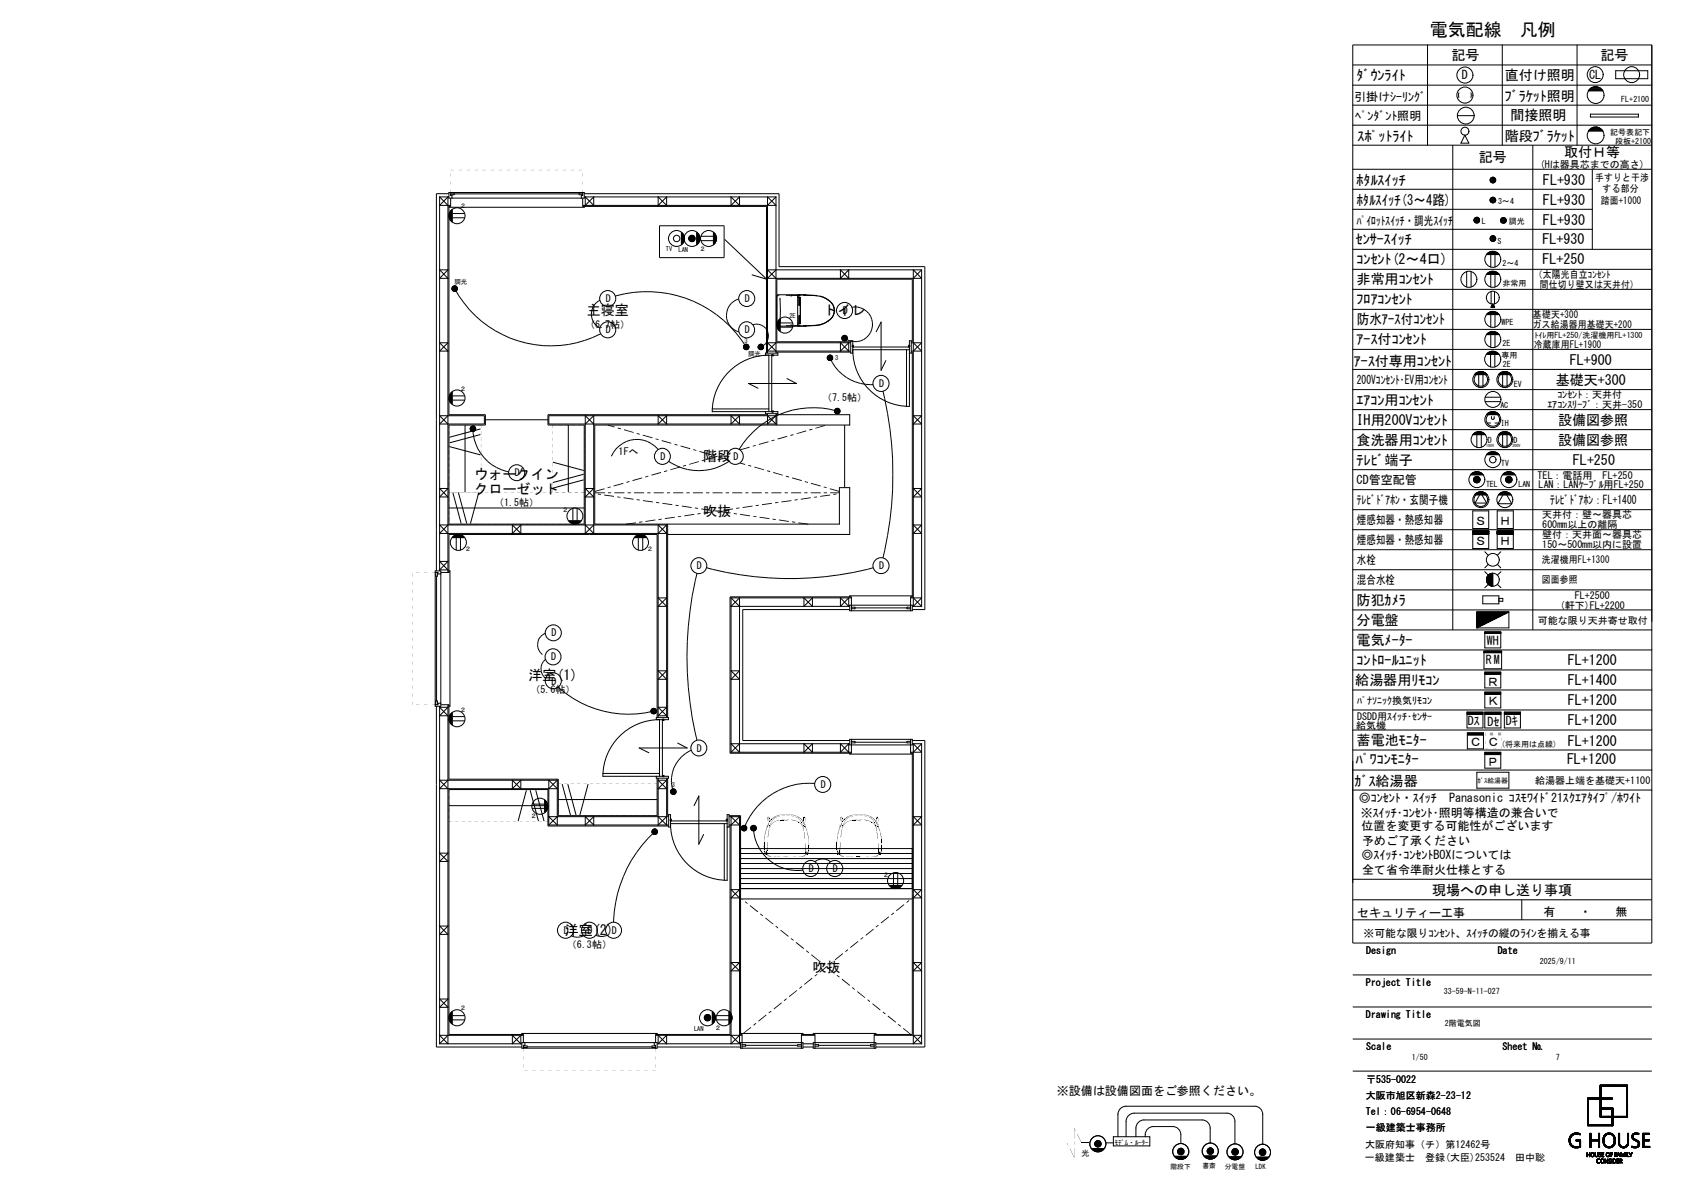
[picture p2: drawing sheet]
<svg xmlns="http://www.w3.org/2000/svg" width="420mm" height="297mm" viewBox="0 0 420 297" stroke-linecap="round" stroke-linejoin="round" font-family="sans-serif">
<defs><g id="words">
<text font-size="4.5" x="357" y="8.9">電気配線　凡例</text>
<g font-size="3.5">
<text x="362.4" y="15">記号</text>
<text x="399.6" y="15">記号</text>
<text x="338.8" y="20">ﾀﾞｳﾝﾗｲﾄ</text>
<text x="375.7" y="20">直付け照明</text>
<text x="375.8" y="25.2">ﾌﾞﾗｹｯﾄ照明</text>
<text x="377.1" y="29.8">間接照明</text>
<text x="339" y="35.3">ｽﾎﾟｯﾄﾗｲﾄ</text>
<text x="375.8" y="35.1">階段ﾌﾞﾗｹｯﾄ</text>
<text x="369.2" y="40.5">記号</text>
<text x="390.6" y="39.3">取付Ｈ等</text>
<text x="338.8" y="46.2">ﾎﾀﾙｽｲｯﾁ</text>
<text x="385.3" y="46.2">FL+930</text>
<text x="338.8" y="51.2">ﾎﾀﾙｽｲｯﾁ(3～4路)</text>
<text x="385.3" y="51.2">FL+930</text>
<text x="385.3" y="56.2">FL+930</text>
<text x="338.5" y="60.9">ｾﾝｻｰｽｲｯﾁ</text>
<text x="338.8" y="66">ｺﾝｾﾝﾄ(2～4口)</text>
<text x="385.1" y="65.8">FL+250</text>
<text x="385.1" y="60.8">FL+930</text>
<text x="338.8" y="71">非常用ｺﾝｾﾝﾄ</text>
<text x="338.8" y="76">ﾌﾛｱｺﾝｾﾝﾄ</text>
<text x="146.5" y="78.7">主寝室</text>
<text x="205.7" y="78.7">トイレ</text>
<text x="338.8" y="81">防水ｱｰｽ付ｺﾝｾﾝﾄ</text>
<text x="338.8" y="86">ｱｰｽ付ｺﾝｾﾝﾄ</text>
<text x="338.1" y="91.2">ｱｰｽ付専用ｺﾝｾﾝﾄ</text>
<text x="388.5" y="96">基礎天+300</text>
<text x="392" y="91">FL+900</text>
<text x="338.8" y="101">ｴｱｺﾝ用ｺﾝｾﾝﾄ</text>
<text x="338.8" y="106">IH用200Vｺﾝｾﾝﾄ</text>
<text x="389" y="106.1">設備図参照</text>
<text x="338.8" y="111">食洗器用ｺﾝｾﾝﾄ</text>
<text x="389" y="111.1">設備図参照</text>
<text x="118.5" y="119.7">ウォークイン</text>
<text x="175.6" y="115.1">階段</text>
<text x="338.8" y="116">ﾃﾚﾋﾞ端子</text>
<text x="392.8" y="116">FL+250</text>
<text x="118.5" y="123.2">クローゼット</text>
<text x="175.6" y="128.8">吹抜</text>
<text x="338.8" y="151">防犯ｶﾒﾗ</text>
<text x="338.8" y="156">分電盤</text>
<text x="338.8" y="161">電気ﾒｰﾀｰ</text>
<text x="338.8" y="166">ｺﾝﾄﾛｰﾙﾕﾆｯﾄ</text>
<text x="391.5" y="166">FL+1200</text>
<text x="132" y="169.7">洋室(1)</text>
<text x="338.4" y="170.9">給湯器用ﾘﾓｺﾝ</text>
<text x="391.5" y="171">FL+1400</text>
<text x="391.5" y="176">FL+1200</text>
<text x="338.8" y="186">蓄電池ﾓﾆﾀｰ</text>
<text x="391.5" y="181">FL+1200</text>
<text x="338.5" y="190.7">ﾊﾟﾜｺﾝﾓﾆﾀｰ</text>
<text x="391.3" y="190.7">FL+1200</text>
<text x="391.5" y="186.1">FL+1200</text>
<text x="338.2" y="196.2">ｶﾞｽ給湯器</text>
<text x="357.6" y="223.3">現場への申し送り事項</text>
<text x="141.1" y="233.4">洋室(2)</text>
<text x="202.9" y="242.5">吹抜</text>
</g>
<g font-size="3">
<text x="365" y="19.8">D</text>
<text x="396.8" y="19.7">CL</text>
<text x="338.1" y="25.1">引掛けｼｰﾘﾝｸﾞ</text>
<text x="338.4" y="29.9">ﾍﾟﾝﾀﾞﾝﾄ照明</text>
<text x="338.8" y="56.1">ﾊﾟｲﾛｯﾄｽｲｯﾁ・調光ｽｲｯﾁ</text>
<text x="338.8" y="95.8">200Vｺﾝｾﾝﾄ･EV用ｺﾝｾﾝﾄ</text>
<text x="338.8" y="120.8">CD管空配管</text>
<text x="338.8" y="125.8">ﾃﾚﾋﾞﾄﾞｱﾎﾝ・玄関子機</text>
<text x="387.1" y="125.8">ﾃﾚﾋﾞﾄﾞｱﾎﾝ：FL+1400</text>
<text x="338.8" y="130.8">煙感知器・熱感知器</text>
<text x="368.3" y="131">Ｓ</text>
<text x="374.4" y="131">Ｈ</text>
<text x="338.8" y="135.8">煙感知器・熱感知器</text>
<text x="368.3" y="136">Ｓ</text>
<text x="374.4" y="136">Ｈ</text>
<text x="338.8" y="140.8">水栓</text>
<text x="338.8" y="145.8">混合水栓</text>
<text x="371.3" y="161">WH</text>
<text x="371" y="165.8">RM</text>
<text x="371.3" y="171.1">Ｒ</text>
<text x="371.3" y="176.1">Ｋ</text>
<text x="366.5" y="181.1">Dｽ</text>
<text x="371.4" y="181.1">Dｾ</text>
<text x="376" y="181">Dｷ</text>
<text x="366.9" y="186.3">Ｃ</text>
<text x="371.3" y="191.1">Ｐ</text>
<text x="371.3" y="186.3">Ｃ</text>
<text x="339.3" y="200.2">◎ｺﾝｾﾝﾄ・ｽｲｯﾁ　Panasonic ｺｽﾓﾜｲﾄﾞ21ｽｸｴｱﾀｲﾌﾟ/ﾎﾜｲﾄ</text>
<text x="339.8" y="203.9">※ｽｲｯﾁ･ｺﾝｾﾝﾄ･照明等構造の兼合いで</text>
<text x="339.9" y="207.3">位置を変更する可能性がございます</text>
<text x="339.9" y="214.5">◎ｽｲｯﾁ･ｺﾝｾﾝﾄBOXについては</text>
<text x="340.1" y="210.9">予めご了承ください</text>
<text x="340.1" y="218.1">全て省令準耐火仕様とする</text>
<text x="338.9" y="228.8">セキュリティー工事</text>
<text x="385.4" y="228.6">有　　・　　無</text>
<text x="263.9" y="273.3">※設備は設備図面をご参照ください。</text>
</g>
<text font-size="2.7" x="340.5" y="233.8">※可能な限りｺﾝｾﾝﾄ、ｽｲｯﾁの縦のﾗｲﾝを揃える事</text>
<g font-size="2.5">
<text x="384.5" y="41.9">(Hは器具芯までの高さ)</text>
<text x="398.3" y="45.1">手すりと干渉</text>
<text x="400.2" y="47.9">する部分</text>
<text x="399.8" y="50.8">踏面+1000</text>
<text x="383" y="69.5">（太陽光自立ｺﾝｾﾝﾄ</text>
<text x="384.5" y="71.8">間仕切り壁又は天井付）</text>
<text x="151.3" y="75.4">D</text>
<text x="186" y="75.4">D</text>
<text x="146.1" y="81.9">（6.7帖）</text>
<text x="151.3" y="83.2">D</text>
<text x="186" y="83.2">D</text>
<text x="210.4" y="78.4">D</text>
<text x="382.7" y="81.8">ガス給湯器用基礎天+200</text>
<text x="382.8" y="79.4">基礎天+300</text>
<text x="383" y="86.9">冷蔵庫用FL+1900</text>
<text x="205.3" y="100.1">（7.5帖）</text>
<text x="219.5" y="96.6">D</text>
<text x="386.4" y="101.9">ｴｱｺﾝｽﾘｰﾌﾞ：天井-350</text>
<text x="388.9" y="99.4">ｺﾝｾﾝﾄ：天井付</text>
<text x="154.5" y="113.5">1Fへ</text>
<text x="128.6" y="118.9">D</text>
<text x="164.9" y="114.8">D</text>
<text x="183.1" y="114.8">D</text>
<text x="383.9" y="119.5">TEL：電話用　FL+250</text>
<text x="384.2" y="121.8">LAN：LANｹｰﾌﾞﾙ用FL+250</text>
<text x="123.4" y="126.4">（1.5帖）</text>
<text x="385.1" y="129.4">天井付：壁～器具芯</text>
<text x="385.1" y="131.9">600mm以上の離隔</text>
<text x="385.1" y="136.9">150～500mm以内に設置</text>
<text x="385.1" y="134.4">壁付：天井面～器具芯</text>
<text x="174" y="142.1">D</text>
<text x="219.5" y="142.1">D</text>
<text x="382.7" y="140.6">洗濯機用FL+1300</text>
<text x="382.7" y="145.6">図面参照</text>
<text x="393.2" y="149.4">FL+2500</text>
<text x="384" y="155.8">可能な限り天井寄せ取付</text>
<text x="389.5" y="151.9">(軒下)FL+2200</text>
<text x="137.7" y="158.8">D</text>
<text x="137.6" y="164.8">D</text>
<text x="132.5" y="172.9">（5.6帖）</text>
<text x="137.7" y="170.9">D</text>
<text x="338.9" y="179.6">DSDD用ｽｲｯﾁ･ｾﾝｻｰ</text>
<text x="338.9" y="175.6">ﾊﾟﾅｿﾆｯｸ換気ﾘﾓｺﾝ</text>
<text x="338.7" y="181.9">給気機</text>
<text x="174" y="187.6">D</text>
<text x="205" y="196.7">D</text>
<text x="383.3" y="195.7">給湯器上端を基礎天+1100</text>
<text x="202" y="217.7">D</text>
<text x="208" y="217.7">D</text>
<text x="140.8" y="233.1">D</text>
<text x="146.7" y="233.1">D</text>
<text x="152.7" y="233.1">D</text>
<text x="141.6" y="236.6">（6.3帖）</text>
<text x="341.1" y="238.1">Design</text>
<text x="374" y="238.1">Date</text>
<text x="341.1" y="246.1">Project Title</text>
<text x="341.1" y="254.1">Drawing Title</text>
<text x="341.1" y="262.1">Scale</text>
<text x="375.2" y="262.1">Sheet №</text>
<text x="341" y="274.2">大阪市旭区新森2-23-12</text>
<text x="341.1" y="270.2">〒535-0022</text>
<text x="341.1" y="278.2">Tel：06-6954-0648</text>
<text x="340.9" y="286.6">大阪府知事（チ）第12462号</text>
<text x="341.1" y="282.2">一級建築士事務所</text>
<text x="340.8" y="289.8">一級建築士　登録(大臣)253524　田中聡</text>
</g>
<g font-size="2">
<text x="404.8" y="25.6">FL+2100</text>
<text x="402.1" y="33.7">記号表記下</text>
<text x="403.3" y="35.9">段板+2100</text>
<text x="374.1" y="50.9">3～4</text>
<text x="370" y="55.9">L</text>
<text x="376.8" y="55.8">調光</text>
<text x="373.9" y="60.9">S</text>
<text x="375.2" y="71.3">非常用</text>
<text x="375.2" y="66.3">2～4</text>
<text x="374.9" y="81.2">WPE</text>
<text x="374.9" y="89.3">専用</text>
<text x="375.2" y="86.3">2E</text>
<text x="383.2" y="84.3">ﾄｲﾚ用FL+250/洗濯機用FL+1300</text>
<text x="375.2" y="91.7">2E</text>
<text x="374.6" y="101.7">AC</text>
<text x="378" y="96.6">EV</text>
<text x="374.8" y="106.3">IH</text>
<text x="371.5" y="110.4">D</text>
<text x="378" y="110.4">D</text>
<text x="374.8" y="116.4">TV</text>
<text x="371.1" y="121.6">TEL</text>
<text x="379.1" y="121.6">LAN</text>
<text x="374.8" y="186.6">(将来用は点線)</text>
<text x="384.5" y="240.7">2025/9/11</text>
<text x="360.5" y="248.1">33-59-N-11-027</text>
<text x="360.8" y="256.2">2階電気図</text>
<text x="352.5" y="264.7">1/50</text>
<text x="388.5" y="264.7">7</text>
<text x="270.1" y="288.5">光</text>
</g>
<g font-size="1.7">
<text x="368.9" y="195.3">ｶﾞｽ給湯器</text>
<text x="278.3" y="285.8">ﾓﾃﾞﾑ・ﾙｰﾀｰ</text>
<text x="292.3" y="291.7">階段下</text>
<text x="300.2" y="291.6">書斎</text>
<text x="305.8" y="291.8">分電盤</text>
<text x="313.5" y="291.9">LDK</text>
</g>
<g font-size="1.6">
<text x="114.8" y="52">２</text>
<text x="166.2" y="62.5">TV</text>
<text x="169.4" y="62.8">LAN</text>
<text x="174.6" y="62.5">２</text>
<text x="113.5" y="70.9">調光</text>
<text x="197.1" y="79.3">2E</text>
<text x="185.9" y="85.5">3</text>
<text x="186.8" y="88.9">調光</text>
<text x="208.5" y="89.9">3</text>
<text x="114.8" y="97.5">２</text>
<text x="140.3" y="127.8">２</text>
<text x="116" y="137.5">２</text>
<text x="161.5" y="137.5">２</text>
<text x="114.8" y="177.6">２</text>
<text x="167.7" y="196.5">3</text>
<text x="132.5" y="204.3">２</text>
<text x="220.4" y="218.9">２</text>
<text x="114.8" y="252.2">２</text>
<text x="173.3" y="257.3">LAN</text>
<text x="178.5" y="257">２</text>
</g>
<g font-size="1">
<text x="371.1" y="111.7">100V</text>
<text x="377.7" y="111.5">200V</text>
</g>
</g></defs>
<g fill="none" stroke="#000" stroke-width=".25">
<path d="M337.8 11.2h74.7v224.2h-74.7zM337.8 16.2h74.7M356.4 11.2v25M375.1 11.2v25M393.8 11.2v25M403.4 17.7h8v1.9h-8zM337.8 21.3h74.7M337.8 26.2h74.7M337.8 31.2h74.7M337.8 36.2h74.7M362.8 36.2v121M363.9 28.9h4.2"/>
<path d="M364.3 23.2v1.1M365.8 33.7l1 2h-2zM367.3 23.2v1.1M382.7 36.2v121M396.6 22.7h3.7a2.11 2.11 0 0 0-3.7 0M396.6 32.7h3.7M396.6 32.8a2.11 2.11 0 0 1 3.7 0M396.7 22.6h3.4M396.7 32.6h3.4M396.8 22.4h3.2M396.8 32.5h3.2M396.9 22.3h3"/>
<path d="M396.9 32.3h3M397.1 22.1h2.7M397.1 32.2h2.7M397.1 28.5h12v.7h-12zM397.3 22h2.3M397.3 32h2.3M397.5 21.8h1.8M397.5 31.9h1.8M397.9 21.7h1M397.9 31.7h1M109.8 49.1v93.4M109.8 49.1h2.3"/>
<path d="M109.8 49.1l2 2.2M112.1 48h33.8v1.4h-33.8zM112.1 48.3h-3.1v94.2M112.2 53.3v1.1M112.3 53.1v1.5M112.3 53v1.7M112.4 52.8v2M112.4 52.7v2.2M112.5 52.7v2.3M112.5 49.4v2.1h-.4v52h9.1v2.6h-9.1v24.7h31.4M112.5 51.3h-2.7l2-2.2v93.8M112.5 48.2h.9v.4h-.9"/>
<path d="M112.5 48v.8h.4v.6M112.6 52.6v2.5M112.6 52.5v2.7M112.7 52.5v2.7M112.7 52.4v2.9M112.8 52.3v3M112.9 52.3v3.1M112.9 54.4h3.1M112.9 52.2v3.3M112.9 53.3h3.1M113.4 48.4h31.2M145.5 49.4v2.1h45.9v36.6"/>
<path d="M145.5 51.3h48.3l-2.2-2.2v39M145.5 48.2h-.9v.4h.9M145.5 48v.8h-.3v.6M145.9 48.3h48.6v18.2h36.4v85.6h-3.1M145.9 49.1h47.9M145.9 51.5v.2h-33.8M146.1 49.1v2.2l2.2-2.2v2.2zM164.3 49.1l2.2 2.2v-2.2l-2.2 2.2zM164.7 56.3h16.1v8h-16.1zM170.1 57.9v3.2M170.3 58v3M170.3 58.1v2.8"/>
<path d="M170.4 58.2v2.6M170.5 58.3v2.5M170.6 58.3v2.4M170.6 58.4v2.2M170.7 58.5v2M170.7 58.6v1.8M170.8 58.8v1.5M170.9 58.9v1.2M170.9 59.2v.7M172.6 59.3h.4v.4h-.4zM172.7 59.4h.2v.3h-.2zM172.7 59.5l.1 .1z"/>
<path d="M172.8 59.5h.1M174 57.9v3.2M174 58v3.1M174.1 58v3M174.2 58.1v2.9M174.2 58.1v2.8M174.3 58.2v2.6M174.3 58.3v2.5M174.5 58.4v2.2M174.6 58.6v1.8M174.7 58.9v1.2M174.8 59.2v.7"/>
<path d="M175 59h3.1M178.1 57.9v3.2M178.3 58v3M178.4 58.1v2.8M178.4 58.2v2.6M178.5 58.3v2.5M178.6 58.3v2.4M178.6 58.4v2.2M178.6 58.5v2M178.7 58.6v1.8M178.8 58.8v1.5M178.9 58.9v1.2"/>
<path d="M178.9 59.2v.7M180.9 59.7l10.5 10-3.7-1.1M182.5 49.1l2.2 2.2v-2.2l-2.2 2.2zM193.8 49.1v39M193.8 49.1l-2.2 2.2M337.8 42.2h74.7M337.8 47.2h59.8M337.8 52.2h59.8M337.8 57.2h59.8M368 54.9h1.4M368.1 55.1h1.3M368.1 54.8h1.3"/>
<path d="M368.1 55.2h1.3M368.1 54.7h1.3M368.2 55.4h1.1M368.2 54.5h1.1M368.3 55.5h.9M368.3 54.4h.9M372.1 49.8h1.3M372.1 50h1.4M372.1 50.1h1.3M372.1 49.7h1.3M372.1 50.2h1.3M372.2 49.5h1.1"/>
<path d="M372.2 50.4h1.1M372.2 44.5v.9M372.2 59.1v.8M372.3 49.4h.9M372.3 50.5h.9M372.3 44.4v1.1M372.3 59v1.1M372.5 44.3v1.3M372.5 58.9v1.3M372.6 44.3v1.3M372.6 58.8v1.4M372.7 44.2v1.4"/>
<path d="M372.7 58.8v1.4M372.9 44.3v1.3M372.9 58.8v1.4M373 44.3v1.3M373 58.9v1.3M373.2 44.4v1.1M373.2 59v1.1M373.3 44.5v.9M373.3 59.1v.8M374.7 55h1.4M374.7 55.2h1.4M374.7 54.9h1.4"/>
<path d="M374.7 55.3h1.3M374.7 54.7h1.3M374.8 55.4h1.2M374.8 54.6h1.2M374.9 55.6h.9M374.9 54.4h.9M397.6 42.2v20M109.8 67.4h2l-2 2.1h2zM113.4 71.9h.3v.3h-.3zM113.4 71.9h.2v.2h-.2zM113.5 72l.1 .1zM113.9 72.6a27.3 27.3 0 0 0 36.1 10.7"/>
<path d="M149.8 74.9a3.9 3.9 0 0 0-2.1 3.5 3.9 3.9 0 0 0 2.1 3.5M153.7 73.9a28.9 28.9 0 0 1 32.2 12.1M175 60.1h3.1M184.4 74.6a4.3 4.3 0 0 0-3 4.2 4.3 4.3 0 0 0 3.1 4M193.8 67.4l-2.2 2.1h38.5l-2.1-2.1v83.9l2.1-2.1h-2.7M194.4 80v2.3M194.4 73.7l.1 .1M194.5 79.8v2.7M194.6 79.7v2.9M194.7 79.6v3M194.7 74.4l.1 6.2h3.1M194.8 79.5v3.2"/>
<path d="M196.3 73.7h2.8M197.7 73.8l-.2 .1M199.1 73.7v7.6M199.1 73.7h.5M199.3 74.2h.5M199.5 74.3v1.8M199.5 79v1.7M199.5 76.2h.3M199.5 78.8h.3M199.6 74.3v1.8M199.6 79v1.7M199.6 73.7h.2"/>
<path d="M199.8 74.3h-.3v1.9M199.8 74.3v6.4h-.3v-1.9M199.8 78.8h-.3M199.8 73.6l-.5 .1v.5M199.9 74.3v6.4M200.6 73.7h2.5M201.1 73.6h.1M203.1 73.7l-8.7-.1-.4 .4M203.1 73.7a6.4 6.4 0 0 1 3.1 .8M203.1 73.7l.9 .1M204.8 73.9a5.6 5.6 0 0 1 2.5 1.4M206.8 74.8l.5 .5"/>
<path d="M207.3 75.3l.5 .5M207.8 75.8a3.1 3.1 0 0 1-1.6 4.7 8 8 0 0 1-4.9 .9l-2.1-.1M207.8 75.8l.3 .5 .2 1.2M208.3 78.1a3.6 3.6 0 0 1-2.1 2.4M209.8 67.4v2.1l2.1-2.1v2.1zM212.7 76.7a4.3 4.3 0 0 1 5.1 4.9 4.3 4.3 0 0 1-6.3 3.2M230.1 67.4h-38.5l2.2 2.1M230.1 67.4v83.9M230.1 67.4l-2.1 2.1M337.8 62.2h74.7M337.8 77.2h74.7M337.8 72.2h74.7"/>
<path d="M337.8 67.2h74.7M366.2 67.8v3.8M367.3 67.8v3.8M371.1 63.5h3.3M371.1 78.5h3.3M371.1 68.5h3.3M371.2 63.5h3.1M371.2 78.5h3.1M371.3 63.4h3M371.3 78.4h3M371.3 68.4h3M371.3 63.4h2.9"/>
<path d="M371.3 78.4h2.9M371.3 63.3h2.8M371.3 78.3h2.8M371.3 68.3h2.8M371.4 63.2h2.7M371.4 78.2h2.7M371.4 68.2h2.7M371.5 63.2h2.5M371.5 68.2h2.5M371.6 63.1h2.3M371.6 78.1h2.3M371.6 68.1h2.3"/>
<path d="M371.6 63h2.2M371.8 63h2M371.8 78h2M371.8 67.9h2M371.9 62.9h1.7M371.9 77.9h1.7M372 62.9h1.5M372 67.9h1.5M372.2 62.8h1.1M372.2 77.8h1.1M372.2 67.8h1.1M372.2 63.5v3.2"/>
<path d="M372.2 68.5v3.1M372.2 78.5v3.2M372.3 72.8v3.1M372.4 76.6v.1M372.4 62.7h.7M372.4 67.7h.7M372.4 76.4v.3M372.5 76.3v.4M372.6 76.2v.5M372.6 76.1v.6M372.7 76v.7M372.7 75.9v.8"/>
<path d="M372.7 75.9l.5 .8h-.9zM372.8 75.9v.8M372.8 76v.7M372.9 76.2v.5M373 76.2v.5M373 76.4v.3M373.1 76.5v.2M373.2 72.8v3.1M373.2 76.6v.1M373.3 63.5v3.2M373.3 68.5v3.1M373.3 78.5v3.2"/>
<path d="M109.8 85.6h2l-2 2h2zM112.2 98.8v1.1M112.3 98.6v1.5M112.3 98.5v1.7M112.4 98.3v2M112.4 98.3v2.1M112.5 98.2v2.3M112.6 98.1v2.5M112.6 98v2.7M112.7 98v2.7M112.7 97.9v2.9M112.8 97.8v3"/>
<path d="M112.9 97.8v3.1M112.9 97.7v3.2M112.9 99.9h3.1M112.9 98.8h3.1M186.2 86.4h.3v.4h-.3zM186.2 86.5h.2v.2h-.2zM186.3 86.5l.1 .2zM186.3 86.6l.1 .1zM188 81.1a2.93 2.93 0 0 1 3.6 1.4 2.93 2.93 0 0 1-1 3.8M189.8 86.4h.3v.4h-.3zM189.8 86.5h.3v.2h-.3zM189.9 86.5h.2v.2h-.2z"/>
<path d="M189.9 86.5l.2 .2zM189.9 86.6l.1 .1zM191.1 88.1h3.1v.5h-1.2v-.1l-1.9 .1zM192.7 88.6v14.1M193.1 88.6v.2h-.4M193.8 85.6l-2.2 2h20.8M194 81l.4 .4h6.8M194 80.8v.6M194.1 80.6v1.1M194.1 80.4v1.5M194.2 80.3v1.7M194.3 80.1v2"/>
<path d="M194.3 80.1v2.2M194.5 81.2h-.1M194.8 81.7h3.1M196.3 81.3h2M196.5 94.5l2.4 1.2h-12l2.4 1.2M197.5 81.1l.2 .1M198.3 81.3h1.3M199.3 80.8v.5h.2M199.3 80.8h.5M199.8 80.8h-.5M205.6 80.8l-1.6 .4-3.4 .1M207.1 89.2h.3v.3h-.3z"/>
<path d="M207.1 89.2h.3v.2h-.3zM207.2 89.3l.1 .1zM207.6 89.9a10.9 10.9 0 0 0 10.4 6.1M209.8 85.6l2.1 2v-2l-2.1 2zM210.7 84.2h.4v.4h-.4zM210.8 84.3h.2v.2h-.2zM210.8 84.3l.2 .2zM210.8 84.4h.1zM212.4 87.9h-18.4v.2M212.4 85.3h-18.4v-15.6h33.8v15.6h-.3M212.4 85.6h-20.8l2.2 2M212.4 85h.5v1.3h-.1l.1 1.8h-.5z"/>
<path d="M212.9 86.6h14.2M212.9 86.2h.2v.4M218.8 82.8l1.2-2.4v12l1.2-2.4M220.5 97.6a89.4 89.4 0 0 1 0 41.6M226.4 87.3v14.1M227.1 87.3h-14.2a14.1 14.1 0 0 0 14.2 14.1v-16.4h.4v3.1h-.4M227.1 86.2h-.2v.4M227.5 87.9h.3v61.1h-.4v3.4M227.5 85.6h2.6l-2.1 2M228 85.6l2.1 2h-2.6M337.8 82.2h74.7M337.8 87.2h74.7"/>
<path d="M337.8 97.2h74.7M337.8 92.2h74.7M368.2 93.5h3.1M368.3 93.3h2.9M368.4 93.2h2.7M368.6 93.1h2.3M368.8 93h2M368.9 92.9h1.7M369 92.9h1.5M369.2 92.8h1.1M369.2 93.5v3.1M369.4 92.8h.7"/>
<path d="M370.3 93.5v3.1M370.8 99.1h3.9M371.1 83.5h3.3M371.1 88.5h3.2M371.2 83.5h3.1M371.2 88.4h3.1M371.2 88.3h3M371.3 83.4h3M371.3 83.4h2.9M371.3 88.2h2.8M371.4 83.2h2.7M371.5 88.1h2.5"/>
<path d="M371.6 83.1h2.3M371.6 88h2.2M371.8 83h2M371.8 87.9h1.8M372 87.8h1.5M372 82.9h1.5M372.2 82.8h1.1M372.2 88.5v3.1M372.2 83.5v3.2M372.4 87.7h.6M373.3 88.5v3.1M373.3 83.5v3.2"/>
<path d="M374.1 93.5h3.3M374.2 93.5h3.1M374.3 93.3h2.9M374.4 93.2h2.7M374.6 93.1h2.3M374.7 93h2.1M374.9 92.9h1.7M375 92.9h1.5M375.2 92.8h1.1M375.2 93.5v3.1M375.4 92.8h.7M376.3 93.5v3.1"/>
<path d="M111.8 103.8l-2 2h11.1v-2h-11.1l2 2M112.2 111.5l7.8 2M116.1 106.1v16.7M117.9 106.8h.4v.4h-.4zM118 106.9h.2v.2h-.2zM118 106.9l.2 .2zM118.1 107v.1zM118.1 107.7a11.2 11.2 0 0 0 8.9 10.1M120 107.1l-7.8 2M120 108.5l-7.8 2M121.2 104.8h15.6M138 115.4l7.8 2"/>
<path d="M141.9 106.1v16.7M145.8 119.8l-7.8 2M145.8 118.4l-7.8 2M146.1 105.8l2.2-2v29.3l-2.2-2.1M148.3 105.8l-2.2-2v29.3l2.2-2.1M164.3 103.8v2l2.2-2v2zM164.3 112.2a6.9 6.9 0 0 0-11.6 1.7M167 115.1a13.4 13.4 0 0 0 15 0M177.8 102.7h15v.2l1.4-.2v.6h-3.1v-.6M177.8 102.1h14.2M182.5 103.8v2l2.2-2v2zM191.4 103.3v.2h-54.6v2.6h9.1v24.7h-2.3"/>
<path d="M191.6 103.3v2.5l2.2-2h-56.8v2h56.8M191.6 103.8l2.2 2M192 102.7v-14.1a14.2 14.2 0 0 0-14.2 14.2M192.7 102.6h.4v.1M193.8 103.3v2.5M194 103.5h18.2v2.6h-63.7v24.7h61.1v-9.1h2.6v11.7h-45.5M194 103.3v2.8M208.4 102.4a21.5 21.5 0 0 0-23.8 9.7M208.9 102.4h.3v.4h-.3zM208.9 102.5h.3v.2h-.3zM209 102.5h.2v.2h-.2zM209 102.6l.1 .1z"/>
<path d="M210.9 106.1v15.6M228 103.8l2.1 2h-2.1l2.1-2zM337.8 102.2h74.7M337.8 117.2h74.7M337.8 112.2h74.7M337.8 107.2h74.7M367.2 118.5h3.2M367.2 118.4h3.1M367.3 118.4h2.9M367.4 118.3h2.8M367.4 118.2h2.7M367.5 118.2h2.5"/>
<path d="M367.6 118.1h2.4M367.7 118h2.2M367.7 108.5h3.2M367.7 118h2M367.9 117.9h1.8M367.9 108.3h2.9M368 119.9h1.5M368 119.8h1.5M368 119.8h1.6M368 119.7h1.6M368 119.6h1.5M368 119.5h1.5"/>
<path d="M368 117.9h1.5M368 119.4h1.5M368 108.2h2.7M368 108.2h2.6M368.1 119.3h1.3M368.1 119.2h1.3M368.1 108.1h2.4M368.2 117.8h1.2M368.2 119.2h1.1M368.2 108h2.2M368.3 119.1h1M368.3 108h2"/>
<path d="M368.3 119h.9M368.4 117.7h.7M368.4 107.9h1.8M368.5 119h.6M368.6 107.9h1.5M368.7 107.8h1.2M368.8 108.5v3.1M369 107.7h.7M369.9 108.5v3.1M370.8 100.2h3.9M371.1 113.5h3.3M371.1 103.5h3.3"/>
<path d="M371.2 113.5h3.1M371.2 103.5h3.1M371.3 113.3h2.9M371.3 105.6h.9M371.3 103.3h2.9M371.4 113.2h2.7M371.4 103.2h2.7M371.5 113.2h2.5M371.6 113.1h2.3M371.6 103.1h2.3M371.6 113h2.2M371.6 103h2.2"/>
<path d="M371.7 103h2.1M371.8 113h2M371.9 112.9h1.7M371.9 102.9h1.7M372 112.9h1.5M372 102.9h1.5M372.2 112.8h1.1M372.2 102.8h1.1M372.4 104l.1 .5 .2 .2 .3-.2 .1-.5M372.4 112.7h.7M372.4 102.7h.7M373.3 105.6h.9"/>
<path d="M374.1 108.5h3.3M374.2 108.5h3.1M374.3 108.3h2.9M374.4 108.2h2.7M374.5 108.2h2.5M374.6 108.1h2.3M374.6 108h2.3M374.7 108h2.1M374.9 107.9h1.7M375 107.9h1.5M375.2 118.5h3.1M375.2 107.8h1.1"/>
<path d="M375.2 108.5v3.1M375.2 118.4h3.1M375.3 118.4h2.9M375.4 118.3h2.8M375.4 118.2h2.7M375.4 107.7h.7M375.5 118.2h2.5M375.6 118.1h2.4M375.7 118.1h2.2M375.8 118h1.9M375.9 117.9h1.8M376 119.9h1.5"/>
<path d="M376 119.8h1.5M376 119.6h1.5M376 119.5h1.5M376 120h1.5M376 119.7h1.5M376 117.9h1.5M376 119.4h1.5M376.1 119.3h1.3M376.1 119.2h1.3M376.2 117.8h1.1M376.2 119.2h1.1M376.3 119.1h.9"/>
<path d="M376.3 108.5v3.1M376.3 119h.8M376.4 117.7h.7M376.5 119h.6M109.8 121.9h2l-2 2.1h2zM111.8 131l-2 2.1h56.7l-2.2-2.1v48.1M112.1 126.8h33.8M112.9 134.2h3.1M112.9 134.1h3.1M113 134h2.9M113 133.9h2.8M113.1 122.9l2 7.7"/>
<path d="M113.1 133.9h2.7M113.2 133.9h2.5M113.2 133.8h2.4M113.3 133.7h2.2M113.5 133.6h1.9M113.5 133.6h1.8M113.7 133.5h1.5M113.9 133.5h1.1M113.9 134.2v3.1M114.5 122.9l2 7.7M115 134.2v3.1M119.5 122.9l-2 7.7"/>
<path d="M127.9 131v2.1l2.1-2.1v2.1zM141.9 130h3.3M142.1 130.1h3M142.1 130.2h2.9M142.2 130.2h2.7M142.2 130.3h2.7M142.3 130.3h2.5M142.4 130.4h2.3M142.5 130.5h2.2M142.6 130.5h2M142.7 130.6h1.7M142.8 130.6h1.5"/>
<path d="M143 126.9v3.1M143.2 130.8h.7M144.1 126.9v3.1M146.1 121.9h2.2l-2.2 2.1h2.2zM158.3 134.2h3.2M158.4 134.2h3.1M158.4 134.1h3.1M158.5 134h2.9M158.5 133.9h2.8M158.6 133.9h2.6M158.7 133.9h2.5M158.7 133.8h2.4"/>
<path d="M158.8 133.7h2.2M158.9 133.6h2.1M159 133.6h1.8M159.2 133.5h1.5M159.3 133.5h1.2M159.4 134.2v3.1M159.9 133.4h-47.8v9.5h-2M160 133.4h4.1v45.7M160.5 134.2v3.1M166.5 131h-56.7l2 2.1M166.5 131v48.1M166.5 131l-2.2 2.1"/>
<path d="M166.7 130.8v48.3M228 131h2.1l-2.1 2.1h2.1zM228 121.9h2.1l-2.1 2.1h2.1zM337.8 137.2h74.7M337.8 132.2h74.7M337.8 127.2h74.7M337.8 122.2h74.7M367.7 127.5h4v4.4h-4zM367.7 132.5h4v4.4h-4zM367.7 132.6h4M367.7 132.7h4M367.7 132.8h4"/>
<path d="M367.7 132.9h4M367.7 133h4M367.7 133.1h4M367.7 133.2h4M367.7 133.3h4M368 120h1.5M368 120.1h1.4M368.2 123.5h3.1M368.2 120.3h1.2M368.2 123.4h3.1M368.3 123.4h3M368.3 123.4h2.9"/>
<path d="M368.3 120.4h.9M368.3 123.3h2.8M368.4 120.4h.7M368.4 123.2h2.7M368.5 123.1h2.5M368.5 120.5h.5M368.6 123.1h2.3M368.7 123.1h2.1M368.8 123h2M368.9 122.9h1.7M369 122.9h1.5M369.2 122.8h1.1"/>
<path d="M369.4 122.7h.7M369.7 123l1.5 2.6h-2.9zM370.8 137.7l.8 .9M373.8 132.5h4.1v4.4h-4.1zM373.8 132.6h4.1M373.8 132.7h4.1M373.8 132.8h4.1M373.8 132.9h4.1M373.8 133h4.1M373.8 133.1h4.1M373.8 133.2h4.1M373.8 133.3h4.1"/>
<path d="M373.8 127.5h4.1v4.4h-4.1zM374.1 123.5h3.3M374.2 123.5h3.1M374.2 123.4h3.1M374.3 123.4h2.9M374.4 123.3h2.7M374.4 123.2h2.7M374.5 123.1h2.5M374.6 123.1h2.3M374.7 137.7l-.8 .9M374.7 123h2.1M374.9 122.9h1.7"/>
<path d="M375 122.9h1.5M375.2 122.8h1.1M375.8 122.7l1.7 3h-3.5zM376 120.1h1.4M376.1 120.3h1.3M376.3 120.4h.9M376.4 120.4h.7M376.5 120.5h.5M108.7 142.5h1.4v33.8h-1.4zM108.7 142.9h.6v.4h.8M108.8 142.9v.9h.4v-.9M109 143.8v31.2"/>
<path d="M109.8 140.1h2l-2 2.1h2zM112.1 142.5h.3v33.8h-.3M136.2 158.1a3.1 3.1 0 0 0-.8 5.3M164.3 149.2h2.2l-2.2 2.1h2.2zM174 143.1a87.9 87.9 0 0 0 0 41.6M176.4 141.7a80.8 80.8 0 0 0 41.7 0M182.5 149.2h30.1M182.5 149.2v38.5M182.5 149.2l2.2 2.1M200.7 149.2v2.1l2.2-2.1v2.1zM209.8 149.2v2.1l2.1-2.1v2.1zM212.2 151h15.6v1.4h-15.6z"/>
<path d="M212.2 152.1h-26.7v32.7h26.7M212.2 151.3h-29.7l2.2-2.1v38.5l-2.2-2.1h29.7M212.6 152.4v-3.4h-30.3v39h30.3v-3.5M212.6 151.6h.9v.3h-.9M213.5 151.7h13M227.4 151.6h-.9v.3h.9M227.8 148.7h-15.6v.3M227.8 151.3h2.3M228 149.2l2.1 2.1M337.8 142.2h74.7M337.8 152.2h74.7M337.8 147.2h74.7"/>
<path d="M337.8 157.2h74.7M368.8 152.8h7.8M368.8 152.9h7.7M368.8 153h7.4M368.8 153.1h7.2M368.8 153.2h6.9M368.8 153.4h6.6M368.8 153.5h6.4M368.8 153.6h6.1M368.8 153.8h5.9M368.8 153.9h5.7M368.8 154h5.3"/>
<path d="M368.8 154.1h5.1M368.8 154.2h5M368.8 154.3h4.8M368.8 154.4h4.5M368.8 154.6h4.3M368.8 154.7h4M368.8 154.8h3.7M368.8 154.9h3.5M368.8 155.1h3.3M368.8 155.2h3M368.8 155.3h2.8M368.8 155.4h2.7"/>
<path d="M368.8 155.5h2.4M368.8 155.6h2.1M368.8 155.7h1.9M368.8 155.9h1.7M368.8 156h1.4M368.8 156.1h1.1M368.8 156.3h.9M368.8 156.4h.6M368.8 156.5h.4M368.8 156.5h.3M368.8 156.7h.1M369 156.6h-.2"/>
<path d="M369.4 156.4l-.6 .1M369.6 156.3h-.8M369.8 156.2h-1M370.1 156l-1.3 .1M370.2 148.7h4.1v2h-4.1zM370.4 155.9l-1.6 .1M370.6 155.8h-1.8M370.8 142.7l.8 .9M370.8 157.7h3.9v4h-3.9zM370.8 158.1h3.9M370.8 158h3.9M370.8 157.9h3.9"/>
<path d="M370.8 157.8h3.9M370.8 155.7h-2M371.1 155.5l-2.3 .1M371.2 144.4v.6M371.3 144.1v1.2M371.3 144v1.4M371.3 155.4h-2.5M371.4 143.8v1.7M371.4 143.8v1.8M371.5 143.7v2M371.6 143.6v2.2M371.6 140.8l-.8 .9"/>
<path d="M371.6 145.8l-.8 .9M371.7 143.5v2.4M371.7 155.2l-2.9 .1M371.8 143.4v2.6M371.9 143.4v2.6M371.9 143.3v2.8M372 143.3v2.8M372 155.1l-3.2 .1M372.1 143.2v3M372.2 143.2v3M372.2 155h-3.4M372.3 143.2v3"/>
<path d="M372.4 143.1v3.2M372.4 154.9h-3.6M372.5 143.1v3.2M372.5 143.1l.1 3.2M372.6 143.1v3.2M372.7 143.1v3.2M372.7 154.7l-3.9 .1M372.8 143.1a1.61 1.61 0 0 0-1.6 1.6 1.61 1.61 0 0 0 1.6 1.6M373 154.6h-4.2M373.3 154.5h-4.5M373.5 154.3l-4.7 .1M373.8 154.2l-5 .1"/>
<path d="M373.9 145.8l.9 .9M373.9 140.8l.8 .9M374.1 154.1h-5.3M374.3 149.4h.9v.7h-.9M374.4 153.9l-5.6 .1M374.6 153.8h-5.8M374.8 142.7l-.9 .9M374.9 153.7h-6.1M375.1 153.5l-6.3 .1M375.3 153.4l-6.5 .1M375.6 153.3h-6.8M375.9 153.2h-7.1"/>
<path d="M376.1 153l-7.3 .1M376.4 152.9l-7.6 .1M376.8 152.7l-8 4M376.8 152.7v4h-8M376.8 152.7l-8 .1v3.9M108.8 175.9v-.9h.4v.9M109 176.3v85h21.3M109.8 176.3v84.2M109.8 176.5h2l-2 2.1h2zM110.1 175.9h2v18.6h27.3v9.1h24.7v-9.4M110.1 175.5h-.8v.4h-.6M111.8 175.9v84.6l-2-2.1h20.9"/>
<path d="M112.2 178.8v1.2M112.3 178.6v1.6M112.3 178.5v1.8M112.4 178.4v2M112.4 178.3v2.2M112.5 178.2v2.4M112.6 178.1v2.6M112.7 178v2.8M112.8 177.9v3M112.9 177.8v3.2M112.9 179.9h3.1M112.9 178.9h3.1"/>
<path d="M136.2 164.6h.1M136.2 164.6a3 3 0 0 0 .1 4.7M139.4 171.5a26.4 26.4 0 0 0 23.1 6.1M163.1 177.4h.2v.3h-.2zM163.1 177.4h.2v.2h-.2zM163.1 177.4l.2 .2zM163.2 177.4l.1 .2zM163.2 177.4l.1 .1zM163.9 179.1h3v.5h-1.2v-.1l-1.8 .1zM164.3 176.5h2.2l-2.2 2.1h2.2zM164.3 167.4h2.2l-2.2 2.1h2.2zM165.4 179.6v14.2"/>
<path d="M165.8 179.6v.2h-.4M182.5 167.4h2.2l-2.2 2.1h2.2zM337.8 167.2h74.7M337.8 162.2h74.7M337.8 177.2h74.7M337.8 172.2h74.7M366.3 178.3h4M366.3 177.8h4M366.3 177.9h4M366.3 178h4M366.3 178.1h4M366.3 178.2h4"/>
<path d="M366.3 177.7h4v4h-4zM370.5 162.9h4.4M370.5 162.8h4.4M370.5 162.7h4.4M370.5 162.6h4.4M370.5 162.5h4.4v4.4h-4.4zM370.8 168.3h3.9M370.8 167.8h3.9M370.8 167.9h3.9M370.8 168h3.9M370.8 168.1h3.9M370.8 168.2h3.9"/>
<path d="M370.8 167.7h3.9v4h-3.9zM370.8 172.7h3.9v4h-3.9zM370.8 177.7h4v4h-4zM370.8 178.3h4M370.8 177.8h4M370.8 177.9h4M370.8 178h4M370.8 178.1h4M370.8 178.2h4M370.8 173.2h3.9M370.8 173.1h3.9M370.8 173h3.9"/>
<path d="M370.8 172.9h3.9M370.8 172.8h3.9M370.8 173.3h3.9M375.6 178.3h4M375.6 177.8h4M375.6 177.9h4M375.6 178h4M375.6 178.1h4M375.6 178.2h4M375.6 177.7h4v4h-4zM111.8 194.7l-2 2.1h29.3l-2.1-2.1v11.2M127.9 194.7l2.1 2.1v-2.1l-2.1 2.1z"/>
<path d="M131.4 197.2l-2 7.7M132.4 197.2l2.1 7.7M133.8 197.2l2 7.7M136 199.6v3.2M136.1 199.7v3.1M136.2 199.8v2.9M136.3 199.9v2.7M139.1 194.7h-29.3l2 2.1M139.1 194.7v11.2l-2.1-2.1h30M139.1 194.7l-2.1 2.1M139.4 199.6h24.7M140.4 195.7l2.1 7.8"/>
<path d="M141.8 195.7l2 7.8M146.9 195.7l-2.1 7.8M150.5 193h14.2M163.9 193.8v.4h3v-.4h-16.4a14.2 14.2 0 0 1 14.2-14.2v14.2M164.3 194.7h2.2l-2.2 2.1h2.2zM164.3 194.2v11.7l2.2-2.1M165.4 193.5h.4v.3M166.5 194.2v11.7l-2.2-2.1M166.7 194.2v9.4h.3M168 197.5h.3v.3h-.3zM168 197.5h.2v.2h-.2zM168.1 197.5l.1 .2z"/>
<path d="M168.1 197.6h.1zM169.2 185.5l2.4 1.2h-12l2.4 1.2M172.6 187.3a8.2 8.2 0 0 0-4.7 9.6M182.5 187.7h30.1M184.7 185.6l-2.2 2.1M200.7 185.6v2.1l2.2-2.1v2.1zM203.5 195.5a17.5 17.5 0 0 0-17.4 10.6M209.8 185.6v2.1l2.1-2.1v2.1zM212.2 184.5h15.6v1.4h-15.6zM212.2 188v.2h15.6M212.6 185h.9v.4h-.9M213.5 185.3h13"/>
<path d="M227.4 184.5v3.5h.4v70.2h-9.5M227.4 187.7h2.7l-2.1-2.1v74.9l2.1-2.1h-11.8M227.4 185h-.9v.4h.9M227.8 184.8h3.1v76.5h-12.2M227.8 185.6h2.3M230.1 185.6v74.9M230.1 185.6l-2.1 2.1M337.8 197.2h74.7M337.8 187.2h74.7M337.8 192.2h74.7M337.8 182.2h74.7M366.4 183.5h4"/>
<path d="M366.4 183h4M366.4 183.1h4M366.4 183.2h4M366.4 183.3h4M366.4 183.4h4M366.4 182.9h4v4h-4zM368.8 192.7h8v4h-8zM370.8 187.7h3.9v4h-3.9zM370.8 188.3h3.9M370.8 187.8h3.9M370.8 188h3.9M370.8 188.1h3.9"/>
<path d="M109.8 212.9h2l-2 2.1h2zM112.1 201.1h24.7M132.9 200.7h3.1M132.9 201.8h3.1M136.4 200.1v2.3M136.5 200.2v2.2M136.5 200.2v2M136.6 200.4v1.7M136.7 200.5v1.5M136.7 200.7v1.1M136.8 200.9v.7M137 205.9h30"/>
<path d="M139.1 203.8l-2.1 2.1M146.1 203.8v2.1l2.2-2.1v2.1zM163 208.1a32 32 0 0 0-9.8 22.1M163.3 207.5h.3v.3h-.3zM163.3 207.5h.3v.2h-.3zM163.4 207.5h.2v.2h-.2zM163.4 207.5l.1 .2zM163.4 207.5l.1 .1zM167 206.2h-30.2v-9.1h-24.7v61.1h18.6M167 203.3h.4v3.1h-.4zM167.4 204.9h14.2M167.4 204.5h.2v.4"/>
<path d="M173.3 201.1l1.2-2.4v12l1.2-2.4M180.8 205.6v14.1M181.6 205.6h-14.2a14.1 14.1 0 0 0 14.2 14.1v-16.4h.4v3.1h-.4M181.6 204.5h-.2v.4M182 203.6h2.9v54.6h.4M182 206.2h.3v52h-18.6M182 203.8h2.7M182 205.9h2.7l-2.2-2.1v56.7l2.2-2.1M184.7 203.8v56.7l-2.2-2.1M184.7 203.8l-2.2 2.1M184.9 211.8h42.9M184.9 219.3h42.9"/>
<path d="M184.9 218h42.9M184.9 216.8h42.9M184.9 215.5h42.9M184.9 214.3h42.9M184.9 213h42.9M185.7 206.5h.3v.4h-.3zM185.7 206.6h.2v.2h-.2zM185.7 206.7l.1 .1zM188 206.5h.3v.4h-.3zM188 206.6h.3v.2h-.3zM188 206.6h.2v.2h-.2zM188.1 206.6l.1 .2z"/>
<path d="M188.1 206.7l.1 .1zM188.2 207.4a11 11 0 0 0 12.3 9.8M203.5 215.1a2.99 2.99 0 0 1 3.9 0M223.1 217.8v3.2M224.2 217.8v3.2M228 203.8h2.1l-2.1 2.1h2.1zM337.8 219.5h74.7M109.8 231.1h2l-2 2.1h2zM142.7 233.6a3.3 3.3 0 0 0 3.1 0M148.8 233.4a3.4 3.4 0 0 0 2.8 0M182.5 222h2.2l-2.2 2.1h2.2zM184.9 221.8h42.9"/>
<path d="M184.9 224.4h42.9M184.9 220.5h42.9M222 221h3.2M222.1 221h3.1M222.1 221.1h3M222.2 221.1h2.9M222.3 221.3h2.7M222.5 221.4h2.3M222.6 221.5h2M222.9 221.6h1.5M223.1 221.7h1.1M228 222h2.1l-2.1 2.1h2.1z"/>
<path d="M337.8 224.6h74.7M337.8 229.6h74.7M380 224.6v5M109.8 249.3h2l-2 2.1h2zM111.8 258.4l-2 2.1M112.2 253.4v1.2M112.3 253.2v1.6M112.3 253.1v1.8M112.4 253v2M112.4 252.9v2.2M112.5 252.8v2.4M112.6 252.8v2.5"/>
<path d="M112.6 252.7v2.7M112.7 252.6v2.8M112.7 252.6v2.9M112.8 252.5v3M112.9 252.4v3.2M112.9 254.6h3.1M112.9 253.5h3.1M127.9 258.4v2.1l2.1-2.1v2.1zM163.7 258.4h21.6M164.3 258.4v2.1l2.2-2.1v2.1zM176.5 253.9l.3-.1v.4h-.3zM176.5 253.9h.3v.3h-.3z"/>
<path d="M176.6 253.9l.2 .2zM176.6 253.9l.1 .2zM177.8 252.4v3.2M177.9 252.4v3.2M178 252.5v3M178 252.6v2.9M178.1 252.6v2.8M178.1 252.7v2.7M178.2 252.8v2.5M178.3 252.8v2.4M178.4 253v2M178.5 253.2v1.6"/>
<path d="M178.6 253.7v.6M178.9 254.6h3.1M178.9 253.5h3.1M182 252.4v3.2M182.1 252.4v3.2M182.2 252.6v2.9M182.4 252.8v2.5M182.5 240.2h2.2l-2.2 2.1h2.2zM182.6 253.1v1.8M182.7 253.4v1.2M182.8 253.7v.6M184.9 258.1h.4v3.5"/>
<path d="M184.9 257.9h15.6v.2h-.4v3.5M200.1 258.2h3.4M200.1 258.4h3.4M228 240.2h2.1l-2.1 2.1h2.1zM228 258.4l2.1 2.1M337.8 251.3h74.7M337.8 243.3h74.7M337.8 259.3h74.7M109.8 260.5h20.5M130.3 260.2h33.8v1.4h-33.8zM130.7 260.2v-2.1h-.4v-.2h33.8v.2h-.4v2.1M130.7 261.1h.9v.4h-.9"/>
<path d="M131.1 260.2v.7h-.4v.7M131.6 261.3h31.2M163.4 260.2v.7h.3v.7M163.7 261.1h-.9v.4h.9M164.1 261.3h20.8M164.1 260.5h20.8M184.9 260.2h15.6v1.4h-15.6zM185.3 260.7h.9v.4h-.9M186.2 260.9h13M200.1 260.7h-.9v.4h.9M200.5 261.3h2.6M200.5 260.5h2.6"/>
<path d="M203.1 260.2h15.6v1.4h-15.6zM203.5 261.6v-3.5h-.4v-.2h15.6v.2h-.4v3.5M203.5 260.7h.9v.4h-.9M204.4 260.9h13M218.3 260.7h-.9v.4h.9M218.7 260.5h11.4M283.2 277.8h23.2a2.02 2.02 0 0 1 2 2.1v5.6M283.2 277.8a2.06 2.06 0 0 0-2 2.1v3.8M313.3 276.1h-32.2a2.05 2.05 0 0 0-2 2v5.6M313.3 276.1a2.02 2.02 0 0 1 2 2v7.5M337.8 267.3h74.7M396.4 274.2l.2 .2"/>
<path d="M396.4 279.9l.2 .3-.2-.2M396.4 279.9l.2 .2M396.4 279.8l.2 .2-.2-.5 .2 .3M396.4 279.4l.2 .3M396.4 279.4l.2 .2M396.4 279.2l.2 .5M396.4 279.2l.2 .2M396.4 278.8l.2 .6-.2-.3M396.4 278.8l.2 .3M396.4 278.7l.2 .2M396.4 278.3l.2 .3-.2-.2M396.4 276.8l.2 .3"/>
<path d="M396.4 277.2l.2 .1M396.4 277.2l.2 .3M396.4 277.3l.2 .5M396.4 277.4l.2 .3M396.4 277.6l.2 .2M396.4 277.7l.2 .2M396.4 277.8l.2 .4M396.4 278l.2 .2M396.4 278.3l.2 .3M396.4 278.2l.2 .3-.2-.3M396.4 278.1l.2 .3M396.4 274.1l.2 .2"/>
<path d="M396.4 274.2l.2 .2-.1-.1M396.4 274.4l.2 .3M396.4 274.5l.2 .2M396.4 274.6l.2 .2M396.4 274.7l.2 .3M396.4 274.8l.2 .2M396.4 274.9l.2 .2M396.4 275l.2 .2M396.4 275l.2 .3M396.4 275.1l.2 .3M396.4 275.2l.2 .3M396.4 275.3l.2 .2"/>
<path d="M396.4 275.4l.2 .2M396.4 275.5l.2 .2M396.4 275.6l.2 .3M396.4 275.4l.2 .4M396.4 275.7l.2 .3M396.4 276l.2 .3M396.4 276.2l.2 .2M396.4 276.2l.2 .4-.2-.2M396.4 276.5l.2 .3M396.4 274.2l.1 .1M396.5 274.3l.1 .3M396.6 278.7l-.2-.2 .2 .3"/>
<path d="M396.6 276.9l-.2-.3 .2 .3M396.6 276.9l-.2-.2 .2 .3M396.6 277.2l-.2-.3 .2 .4M396.6 276.1l-.2-.3 .2 .4M396.6 276.7l-.2-.3 .2 .3M396.6 274.3h.1M396.7 274.1l.3 .2-.5-.2 .2 .2M396.8 274.1l.4 .2-.3-.2M397 274.1l.3 .2-.2-.2M397 274.3l-.2-.2 .3 .2M397.2 274.1l.2 .2M397.2 274.1l.4 .2"/>
<path d="M397.3 274.1l.2 .2M397.4 274.1l.3 .2M397.6 274.1l.2 .2M397.6 274.1l.4 .2M397.8 274.1l.3 .2M397.8 274.1l.3 .2-.2-.2M398 274.1l.2 .2M398 274.1l.4 .2-.3-.2M398.5 274.3l-.3-.2 .3 .2M398.6 274.1l.1 .2M398.6 274.3l-.3-.2 .4 .2M398.6 274.1l.3 .2"/>
<path d="M398.7 274.1l.4 .2-.3-.2M398.9 274.1l.3 .2-.3-.2M399 274.1l.3 .2M399.1 274.1l.4 .2M399.2 274.1l.3 .2M399.3 274.1l.5 .4-.5-.4 .2 .2M399.5 274.1h.1M399.5 271l.3 .3M399.5 270.9l.3 .3M399.5 270.8l.5 .3-.3-.3M399.5 278.6l.3 .2zM399.5 272.2l.3 .2"/>
<path d="M399.5 272.1l.3 .2M399.5 272l.3 .2M399.5 271.9l.3 .3M399.5 271.8l.3 .3M399.5 271.7l.3 .3M399.5 271.7l.3 .2M399.5 271.5l.3 .3M399.5 271.4l.3 .3M399.5 271.4l.3 .2M399.5 271.3l.3 .2M399.5 271.2l.3 .2M399.5 271.1l.3 .3"/>
<path d="M399.5 272.2l.3 .3M399.5 272.3l.3 .3M399.5 272.4l.3 .3M399.5 272.5l.3 .3M399.5 272.6l.3 .2M399.5 272.7l.3 .3M399.5 272.8l.3 .2M399.5 272.9l.3 .2M399.5 273.7l.6 .6zM399.5 273l.3 .2M399.5 273l.3 .3M399.5 273.1l.3 .3"/>
<path d="M399.5 273.2l.3 .3M399.5 273.3l.3 .3M399.5 273.4l.3 .2M399.5 273.5l.3 .2M399.5 273.6l.3 .2M399.5 273.6l.3 .3M399.5 273.9l.5 .4M399.5 274l.3 .3M399.5 274.2l-.1-.1 .4 .3M399.5 274.3l.3 .3-.3-.2M399.5 274.4l.3 .3M399.5 274.7l.3 .3"/>
<path d="M399.5 274.8l.3 .3M399.5 275.2l.3 .1M399.5 275.3l.3 .2M399.5 275.3l.3 .4M399.5 275.4l.3 .3M399.5 275.5l.3 .3M399.5 275.8l.3 .3-.3-.2M399.5 276.2l.3 .3-.3-.5 .3 .2M399.5 276.4l.4 .4M399.5 276.7l.3 .2M399.5 276.8l.3 .3M399.5 276.9l.3 .3-.3-.3"/>
<path d="M399.5 277.1l.3 .2M399.5 277.2l.3 .3-.3-.2M399.5 277.5l.3 .2M399.5 277.8l.3 .2-.3-.5 .3 .3M399.5 277.9l.3 .2M399.5 278.2l.3 .2-.3-.4 .3 .3M399.5 278.2l.3 .4M399.5 278.3l.6 .5-.3-.2M399.5 278.4l.4 .4zM399.5 278.5l.4 .3zM399.5 278.8h.1M399.5 278.7l.2 .1"/>
<path d="M399.5 277.9l.3 .3M399.5 276.9l.3 .3M399.5 276.4l.3 .3M399.5 273.8l.3 .4M399.8 270.8l.2 .3M399.8 274.2l.1 .1-.4-.4 .3 .4M399.8 274.8l-.3-.3 .3 .4M399.8 275.2l-.3-.3 .3 .4M399.8 275.8l-.3-.2 .3 .5M399.8 276.7l-.3-.2 .3 .3M399.8 276.8l-.3-.2 .3 .3M399.8 277.6l-.3-.2 .3 .3"/>
<path d="M399.8 278.6l.2 .2M399.8 278.7l.2 .1M399.8 278.8h.1M399.8 276.6l.2 .2M399.8 276.6l.1 .2M399.8 276.7l.1 .1M399.8 276.8h2.7v1.8M399.8 274.2l.1 .1M399.8 274.1l.2 .2M399.8 276.8v1.8M399.9 270.8l.4 .3-.3-.3M399.9 274.1l.4 .2-.3-.2"/>
<path d="M399.9 276.6l.3 .2M400 276.8l-.5-.5 .6 .5M400 270.8l.3 .3M400 274.1l.3 .2M400.1 276.6l.2 .2M400.1 270.8l.4 .3-.2-.3M400.1 274.1l.4 .2-.3-.2M400.1 276.6l.4 .2M400.1 278.8l-.2-.2 .5 .2M400.2 278.6l.2 .2M400.3 278.6l.2 .2M400.3 270.8l.3 .3"/>
<path d="M400.3 274.1l.2 .2M400.3 278.6l.3 .2M400.4 270.8l.4 .3-.3-.3M400.4 276.6l.2 .2M400.4 274.1l.3 .2M400.4 278.6l.3 .2M400.5 276.6l.2 .2M400.5 274.1l.3 .2M400.5 276.6l.4 .2M400.5 278.6l.3 .2M400.6 270.8l.3 .3M400.6 274.1l.3 .2"/>
<path d="M400.6 278.6l.3 .2M400.6 270.8l.4 .3-.2-.3M400.6 276.6l.3 .2M400.7 274.1l.2 .2M400.7 278.6l.2 .2M400.7 276.6l.3 .2M400.8 274.1l.3 .2M400.8 278.6l.2 .2M400.9 278.6l.2 .2M400.9 270.8l.2 .3M400.9 274.1l.3 .2M400.9 270.8l.4 .3-.2-.3"/>
<path d="M400.9 278.6l.3 .2M401 274.1l.2 .2M401 278.6l.3 .2M401.1 274.1l.2 .2M401.1 276.6l.1 .2M401.1 276.8l-.3-.2 .4 .2M401.1 270.8l.3 .3M401.1 278.6l.3 .2M401.2 274.1l.2 .2M401.2 270.8l.4 .3-.3-.3M401.2 276.6l.5 .2-.3-.2M401.2 274.1l.3 .2"/>
<path d="M401.2 278.6l.3 .2M401.3 274.1l.3 .2M401.3 278.6l.3 .2M401.4 270.8l.3 .3M401.4 274.1l.3 .2M401.4 276.8l-.2-.2 .2 .2M401.4 278.6l.3 .2M401.4 270.8l.4 .3-.2-.3M401.5 274.1l.2 .2M401.5 276.6l.3 .2M401.5 278.6l.2 .2M401.6 274.1l.2 .2"/>
<path d="M401.6 276.6l.3 .2-.3-.2M401.6 278.6l.2 .2M401.6 270.8l.3 .3M401.7 274.1l.2 .2M401.7 278.6l.2 .2M401.7 270.8l.3 .3M401.7 274.1l.3 .2M401.7 278.6l.3 .2M401.8 270.8l.2 .3M401.8 274.1l.3 .2M401.8 278.6l.3 .2M401.9 276.6l.3 .2"/>
<path d="M401.9 278.6l.3 .2M402 270.8l.2 .3-.5-.3 .3 .3M402 274.1l.2 .2M402 276.8l-.3-.2 .4 .2M402 270.8l.3 .3M402 278.6l.3 .2M402 274.1l.3 .2M402 276.6l.2 .2M402.1 270.8l.4 .3-.3-.3M402.1 276.6l.3 .2M402.1 278.6l.3 .2M402.1 274.1l.3 .2"/>
<path d="M402.2 274.1l.3 .2M402.2 278.6l.6 .5-.5-.5M402.3 270.8l.3 .3-.2-.3M402.3 274.1l.2 .2M402.3 276.6l.5 .4M402.4 274.1l.2 .2M402.4 276.6l.3 .2M402.4 278.6l.4 .4M402.4 270.8l.3 .3M402.4 276.8l-.2-.2 .6 .5M402.5 274.1l.1 .1M402.5 278.6l.3 .3"/>
<path d="M402.5 270.8l.4 .3-.3-.3M402.5 276.6l.3 .3M402.5 276.9l.3 .2M402.5 276.9l.3 .4-.3-.3M402.5 277.1l.3 .3M402.5 277.2l.3 .3-.3-.2M402.5 277.4l.3 .2M402.5 277.4l.3 .4-.3-.3M402.5 277.6l.3 .3M402.5 277.7l.3 .3-.3-.2M402.5 277.8l.3 .3M402.5 277.9l.3 .3"/>
<path d="M402.5 278l.3 .4-.3-.2M402.5 278.2l.6 .6M402.5 278.5l.4 .3M402.5 278.6l.3 .2M402.5 279.1l.3 .1M402.5 279.1l.3 .4-.3-.3M402.5 279.3l.3 .3M402.5 279.4l.3 .3-.3-.3M402.5 279.4l.3 .3M402.5 279.5l.3 .4-.3-.2M402.5 279.7l.3 .3M402.5 279.8l.3 .4-.3-.3"/>
<path d="M402.5 280l.3 .2M402.5 278.3l.3 .3M402.5 278.6h.1M402.5 278.6h-2.7M402.6 276.8l-.3-.2 .5 .5M402.6 276.6h.2M402.7 270.8l.3 .3M402.7 276.6h.1M402.8 270.8l.3 .3M402.8 276.7l-.2-.1 .2 .1M402.8 278.6l-.3-.2 .5 .4M402.9 278.6l.2 .2"/>
<path d="M403 278.6l.2 .2M403 270.8l.3 .3-.4-.3 .2 .3M403.1 270.8l.3 .3M403.1 278.6l.3 .2M403.1 270.8l.4 .3-.2-.3M403.2 278.6l.2 .2M403.3 278.6l.2 .2M403.3 270.8l.3 .3M403.4 278.6l.2 .2M403.4 270.8l.3 .3-.3-.3M403.4 278.6l.3 .2M403.5 270.8l.3 .3"/>
<path d="M403.5 278.6l.3 .2M403.6 270.8l.3 .3-.2-.3M403.6 278.6l.3 .2M403.7 278.6l.2 .2M403.7 270.8l.3 .3M403.8 278.6l.2 .2M403.9 278.6l.2 .2M403.9 278.6l.3 .2M404 270.8l.2 .3M404 278.6l.3 .2M404.1 271.1l-.2-.3 .3 .3M404.1 270.8l.2 .3"/>
<path d="M404.1 278.6l.5 .2-.3-.2M404.2 270.8l.2 .3M404.2 270.8l.3 .3M404.3 270.8l.3 .3M404.4 270.8l.3 .3M404.4 278.6l.3 .2M404.5 278.6l.4 .2M404.5 270.8l.2 .3M404.6 270.8l.2 .3M404.6 278.6l.2 .2M404.7 270.8l.2 .3M404.7 278.6l.3 .2"/>
<path d="M404.7 270.8l.3 .3M404.8 270.8l.2 .3M404.9 270.8l.2 .3M405 270.8l.2 .3M405 278.6l.3 .2-.6-.2 .3 .2M405 270.8l.3 .3M405.1 270.8l.3 .3M405.1 278.6l.4 .2-.3-.2M405.2 270.8l.3 .3M405.3 278.6l.3 .2-.2-.2M405.3 270.8l.3 .3M405.3 278.8l-.2-.2 .3 .2"/>
<path d="M405.4 270.8l.2 .3M405.5 270.8l.2 .3M405.5 278.6l.2 .2M405.5 278.6l.3 .2-.2-.2M405.6 270.8l.2 .3M405.6 270.8l.3 .3M405.7 270.8l.3 .3M405.7 278.6l.3 .2M405.8 270.8l.3 .3M405.9 270.8l.2 .3M405.9 278.6l.2 .2M405.9 278.8l-.3-.2 .3 .2"/>
<path d="M405.9 270.8l.5 .6M405.9 278.6l.3 .2M406 278.6l.2 .2M406.1 278.6l.3 .2M406.1 270.8l.3 .5-.4-.5 .4 .4-.2-.3M406.1 270.8l.1 .1M406.1 270.8l.3 .3-.2-.2M406.2 277.6l.2 .3M406.2 277.5l.2 .3M406.2 277.5l.2 .2M406.2 277.4l.2 .2M406.2 277.3l.2 .2"/>
<path d="M406.2 277.2l.2 .3M406.2 277.1l.2 .3M406.2 277l.2 .3M406.2 276.9l.2 .3M406.2 276.9l.2 .2M406.2 276.8l.2 .2M406.2 276.7l.2 .2M406.2 276.6l.2 .3M406.2 276.5l.2 .3M406.2 276.4l.2 .2M406.2 276.3l.2 .3M406.2 276.2l.2 .3"/>
<path d="M406.2 276.1l.2 .3M406.2 276.1l.2 .2M406.2 276l.2 .2M406.2 275.9l.2 .2M406.2 275.8l.2 .3M406.2 275.7l.2 .3M406.2 275.6l.2 .3M406.2 275.5l.2 .3M406.2 275.4l.2 .3M406.2 275.3l.2 .3M406.2 275.3l.2 .2M406.2 275.2l.2 .2"/>
<path d="M406.2 275.1l.2 .2M406.2 274.8l.2 .5M406.2 274.9l.2 .3M406.2 274.7l.2 .3M406.2 274.7l.2 .1M406.2 274.4l.2 .4M406.2 274.4l.2 .3M406.2 274l.2 .3M406.2 273.7l.2 .4-.2-.2M406.2 273.7l.2 .2M406.2 273.5l.2 .3M406.2 273.1l.2 .3"/>
<path d="M406.2 272.9l.2 .4M406.2 272.8l.2 .3M406.2 272.8l.2 .2-.2-.5 .2 .3M406.2 272.5l.2 .3M406.2 272.2l.2 .3M406.2 272l.2 .4-.2-.3M406.2 271.9l.2 .3-.2-.2M406.2 271.8l.2 .3M406.2 271.7l.2 .2M406.2 271.4l.2 .3-.2-.3M406.2 271.3l.2 .3M406.2 271.2l.2 .3"/>
<path d="M406.2 278.7l.2 .1M406.2 278.6l.2 .2M406.2 278.5l.2 .3M406.2 278.4l.2 .3M406.2 278.3l.2 .3M406.2 278.3l.2 .2M406.2 278.2l.2 .2M406.2 278.1l.2 .2M406.2 278l.2 .3M406.2 277.9l.2 .3M406.2 277.8l.2 .3M406.2 277.7l.2 .3"/>
<path d="M406.2 273l.2 .2M406.2 271.1l.2 .3M406.2 270.8l.2 .3M406.3 278.8h.1M406.3 270.8l.1 .2M406.4 270.8v.1M406.4 274.5l-.2-.2 .2 .3M406.4 274.4l-.2-.3 .2 .4M406.4 274.2l-.2-.3 .2 .3M406.4 273.6l-.2-.3 .2 .4M406.4 273.5l-.2-.3 .2 .3M406.4 272.6l-.2-.3 .2 .4"/>
<path d="M406.4 272.4l-.2-.2 .2 .3M406.4 271.7l-.2-.2 .2 .4M272.5 286.7h3.2M272.6 286.7h3.1M272.6 286.8h3M272.8 286.9h2.7M272.9 287h2.5M273 287.1h2.3M273.1 287.2h2M273.3 287.3h1.7M273.3 285.3h1.6M273.3 285.4h1.7"/>
<path d="M273.3 285.5h1.7M273.3 285.6h1.7M273.3 285.6h1.6M273.4 287.3h1.5M273.4 285.2h1.5M273.4 285.1h1.5M273.4 285.9h1.4M273.5 285h1.3M273.5 286h1.2M273.6 287.4h1.1M273.6 284.9h1.1M273.6 286h1.1"/>
<path d="M273.6 286.1h1.1M273.7 284.8h.9M273.7 286.2h.9M273.8 284.8h.7M273.8 287.4h.6M273.8 286.2h.6M273.9 284.7h.5M274.9 285.7l-1.5 .1M276.1 285.2h1.9M278 283.7h9.1v2.3h-9.1zM283.6 283.7a3.8 3.8 0 0 1 .6-3.6l.9-.5 .5-.1h14.6a2.02 2.02 0 0 1 2 2.1v3.7M286 283.7a2.13 2.13 0 0 1 2-2.5h4.9a2.01 2.01 0 0 1 2 2v2.2"/>
<path d="M293.2 288.6h3.2M293.3 288.6h3.1M293.3 288.7h3M293.4 288.8h2.9M293.5 288.8h2.7M293.5 288.9h2.7M293.6 289h2.5M293.7 289h2.3M293.8 289.1h2M294 287.2h1.6M294 287.3h1.6M294 287.4h1.6"/>
<path d="M294 287.5h1.6M294 287.6h1.6M294.1 287.1h1.5M294.1 289.3h1.5M294.1 287.7h1.5M294.1 287h1.4M294.1 287.8h1.4M294.2 287.8h1.3M294.2 286.9h1.2M294.2 287.9h1.2M294.3 289.3h1.1M294.3 288h1.1"/>
<path d="M294.3 288h1M294.4 286.7h.9M294.4 288.1h.8M294.5 286.7h.7M294.5 288.1h.6M300.6 288.5h3.2M300.7 288.6h3M300.8 288.7h2.8M300.9 288.8h2.6M300.9 288.8h2.5M301 288.9h2.4M301.1 289h2.2"/>
<path d="M301.2 289h2M301.3 289.1h1.8M301.4 287.1h1.6M301.4 287.2h1.6M301.4 287.3l1.6 .1M301.4 287.4h1.6M301.5 287h1.4M301.5 289.1h1.4M301.5 287.6h1.4M301.5 286.9h1.4M301.5 287.7h1.4M301.5 286.8h1.4"/>
<path d="M301.6 287.8h1.2M301.6 286.8h1.2M301.6 287.9h1.2M301.6 289.2h1.2M301.7 286.7h1M301.7 287.9h1M301.8 286.6h.9M301.8 288h.8M301.8 286.6h.8M301.9 289.3h.6M302 286.5h.4M306.8 288.7h3.2"/>
<path d="M306.8 288.8h3.1M306.9 288.9h2.9M307 289h2.7M307.1 289.1h2.5M307.2 289.1h2.4M307.3 289.2h2.2M307.4 289.2h2M307.5 289.3h1.8M307.6 287.3h1.6M307.6 287.4h1.6M307.6 287.5h1.6M307.6 287.6h1.6"/>
<path d="M307.6 287.7h1.6M307.6 287.2h1.5M307.6 289.3h1.5M307.6 287.8h1.5M307.7 287.1h1.4M307.7 287h1.3M307.7 288h1.3M307.8 287h1.2M307.8 288h1.2M307.8 289.4h1.1M307.8 286.9h1.1M307.9 288.1h1"/>
<path d="M307.9 286.9h1M308 286.8h.7M308.1 289.5h.6M308.1 288.2h.6M308.1 286.7h.5M313.6 288.8h3.3M313.7 288.8h3.1M313.7 288.9h3.1M313.8 289h2.9M313.9 289h2.8M313.9 289.1h2.7M314 289.1h2.5"/>
<path d="M314.1 289.2h2.3M314.2 289.3h2.2M314.2 289.3h2.1M314.4 289.4h1.7M314.5 287.5h1.6M314.5 287.6h.7M314.5 287.7h1.6M314.5 287.3h1.5M314.5 287.4h1.6M314.5 287.8h1.5M314.5 287.9h1.5M314.5 289.4h1.5"/>
<path d="M314.5 287.2h1.5M314.6 288h1.4M314.6 288h1.3M314.6 287.1h1.3M314.6 288.1h1.3M314.7 289.5h1.1M314.7 287h1.1M314.7 288.2h1.1M314.8 288.3h.9M314.9 286.9h.7M314.9 289.6h.7M315 288.3h.6"/>
<path d="M315 286.8h.5M315.3 287.6h.8M391.8 284.9l.4 .5-.4-.5 .3 .3M391.8 284.6l.3 .4-.3-.4M391.8 284.5l.3 .4M391.8 284.4l.3 .4M391.8 284.4l.3 .3M391.8 284.4l.3 .2M391.8 284.3l.3 .3-.3-.3M391.8 285.2l1.3 1.3M391.8 285.1l1.4 1.4M391.8 285l.5 .5"/>
<path d="M391.8 285l.4 .4M391.8 284.2l.3 .2M391.8 284.1l.3 .3M391.9 285.3l1.1 1.1-1.1-1M391.9 283.9l.2 .4M391.9 285.5l.9 .9-.8-.9M391.9 283.9l.2 .2M391.9 283.9l.3 .2-.3-.3 .3 .2M392 285.5l.8 .8M392 283.7l.2 .3M392 285.6l.7 .7M392 283.7l.2 .2-.2-.2"/>
<path d="M392 283.7l.3 .1M392 285.7l.6 .6M392 283.6l.3 .2M392.1 285.8l.4 .4M392.1 283.6l.2 .2M392.1 283.5l.2 .3M392.1 283.5l.2 .2M392.1 285l-.3-.3 .3 .4M392.3 283.4l.1 .3-.2-.3M392.3 283.3l.2 .2M392.4 283.2l.2 .2-.2-.1M392.5 283.5l-.2-.2 .3 .2"/>
<path d="M392.6 283.1l.1 .2-.3-.1 .2 .2-.2-.2M392.6 283.1l.2 .2M392.6 283l.2 .3M392.6 286.3l-.6-.6 .7 .6M392.6 285.9l.5 .6M392.7 283l.1 .3M392.8 283l.2 .2M392.8 286l.5 .5M392.9 282.9l.2 .2M392.9 283.2l-.2-.2 .2 .2M392.9 286.1l.5 .4M393 283.1l-.2-.1 .2 .2"/>
<path d="M393.1 282.9l.1 .2-.3-.2M393.1 286.1l.4 .4-.3-.3M393.1 282.9l.2 .1M393.1 282.8l.2 .2M393.1 282.8l.3 .2M393.2 286.2l.3 .3M393.3 286.2l.3 .3M393.4 286.2l.3 .3M393.4 282.8l.2 .2M393.4 282.8l.3 .2M393.4 283l-.2-.2 .3 .2M393.5 284.8h.1"/>
<path d="M393.5 284.7l.1 .1M393.5 284.6l.2 .2-.2-.3 .3 .3M393.5 282.8l.3 .2M393.5 286.3l.3 .2-.2-.2M393.6 284.5l.3 .3M393.6 282.8l.3 .2M393.7 284.5l.3 .3-.3-.3M393.7 286.3l.2 .2M393.7 282.8l.3 .2M393.7 286.3l.3 .2M393.8 282.8l.4 .3M393.8 286.2l.2 .3"/>
<path d="M393.8 286.2l.3 .3M393.8 282.8l.3 .3M393.9 286.2l.2 .2M394 284.5l.3 .3M394 282.8l.3 .3M394 286.2l.2 .2M394 282.8l.5 .4M394 286.2l.3 .2-.2-.2M394 282.8l.4 .4M394.1 284.8l-.3-.3 .4 .3M394.1 284.5l.6 .6M394.1 282.8l.4 .5"/>
<path d="M394.1 286.2l.2 .2M394.2 286.2l.2 .2-.2-.2M394.2 284.5l.5 .5M394.3 282.9l.2 .2M394.3 284.5l.4 .4M394.3 284.8l-.3-.3 .4 .3M394.3 286.1l.2 .2-.2-.2M394.4 284.5l.3 .3M394.4 285.7l.3 .3M394.4 285.6l.3 .3M394.4 285.5l.3 .3M394.4 285.4l.3 .3"/>
<path d="M394.4 285.3l.3 .3M394.4 285.2l.3 .3M394.4 285.1l.3 .3M394.4 284.9l.3 .3M394.4 285.9l.3 .3M394.4 285.8l.3 .3M394.4 285l.3 .3M394.5 284.5l.2 .2M394.5 282.9v.1M394.5 286.3l-.2-.2 .2 .2M394.5 284.5l.2 .1M394.7 286.3l-.3-.3 .2 .3"/>
<path d="M396.3 288.1v.1M396.3 288.5v.1M396.3 288.3v.2v-.1M396.3 288h.1M396.3 288.7h.1M396.3 288.6v.1M396.3 287.9v.2M396.3 287.8v.1M396.4 288.2h.2M396.4 280.9l.1 .1M396.4 280.8l.1 .2M396.4 280.3l.2 .3"/>
<path d="M396.4 280.2l.2 .3M396.4 280l.2 .4-.2-.2M396.4 280.3l.2 .4M396.4 280.5l.5 .5zM396.4 280.7l.2 .2M396.4 280.8l.2 .2M396.4 280.7l.2 .3M396.5 288.2l-.2-.2v.3M396.5 288.2h.2M396.6 280.9l-.2-.3 .4 .4M396.6 281h.1M396.6 280.8l.2 .2"/>
<path d="M396.6 280.9l.1 .1M396.7 288.2l.3 .1M396.7 280.8l.3 .2-.3-.2M396.8 288.2h.2M396.8 280.8l.2 .2M396.9 287.9v.2M396.9 287.7l.1 .3M396.9 287.7l.1 .1M396.9 288.5v.1M396.9 288.3l.1 .2M396.9 288h.1M396.9 280.8l.2 .2"/>
<path d="M396.9 288.7h.1M396.9 287.7h.1M397 288.2h-.2l.2 .1M397 280.8l.2 .2M397 284.2l.5 .5M397 284.1l.3 .3M397 284l.3 .3M397 283.9l.3 .3M397 283.8l.3 .3M397 283.7l.3 .3M397 283.6l.3 .3M397 283.5l.3 .3"/>
<path d="M397 283.2l.3 .3M397 283.1l.3 .3M397 284.3l.5 .4M397 284.4l.3 .3M397 283.3l.3 .3M397 283.4l.3 .3M397 286.3l.1 .1M397 286.2l.2 .2M397 286.1l.3 .3M397 286l.3 .3M397 285.9l.3 .4M397 285.8l.3 .3"/>
<path d="M397 285.7l.3 .3M397 285.6l.3 .3M397 285.5l.3 .3M397 285.4l.3 .3M397 285.3l.3 .3M397 285.2l.3 .3M397 285.1l.3 .3M397 285l.3 .3M397 284.9l.3 .3M397 284.8l.3 .3M397 284.7l.3 .3M397 284.6l.3 .3"/>
<path d="M397 284.5l.3 .3M397 283l.3 .3M397 280.8l.3 .2M397.2 288.3l.4 .3M397.2 288.2l.1 .1M397.2 288.1v.1M397.2 288.1h.1M397.2 282.9l.1 .1M397.2 280.8l.2 .2M397.2 288.3l.1 .1-.1-.1M397.2 288.5l.2 .2M397.2 288.3l.1 .2"/>
<path d="M397.2 288.4l.3 .3M397.3 283.1l-.3-.2 .3 .3M397.3 280.8l.2 .2M397.3 284.7h.1M397.3 284.6v.1M397.3 284.5l.1 .2M397.3 288.5l.1 .1M397.3 287.8v.1M397.3 287.8l.1 .1M397.3 284.4l.3 .3M397.3 287.8l-.1 .2M397.3 287.8h.1"/>
<path d="M397.3 280.8l.3 .2M397.4 284.4l.3 .3M397.4 280.8l.3 .2M397.5 284.4l.3 .3M397.5 287.7h.1M397.5 280.8l.3 .2M397.6 284.4l.2 .3M397.6 287.7h.1M397.6 287.7l-.1 .1M397.6 280.8l.2 .2M397.6 288.6l.2 .1M397.6 284.4l.3 .3-.2-.3"/>
<path d="M397.6 288.7h.1M397.7 287.7l.4 .4-.1 .1M397.7 280.8l.2 .2M397.8 288.6v.1M397.8 287.7l.2 .3M397.8 280.8l.2 .2M397.8 284.4l.3 .3M397.8 287.7l.2 .2M397.8 280.8l.3 .2M397.9 288.5l-.1 .2M397.9 280.8l.3 .2M397.9 284.4l.3 .3"/>
<path d="M398 288.3h.1M398 288.5h.1M398 280.8l.3 .2M398 284.4l.3 .3M398.1 280.8l.3 .2M398.1 284.4l.3 .3M398.2 284.4l.3 .3M398.2 280.8l.3 .2M398.3 288.4l.3 .3M398.3 288.3l.1 .2M398.3 288.2l.1 .2M398.3 287.9v.1"/>
<path d="M398.3 284.4l.3 .3M398.3 280.8l.3 .2M398.3 288.5l.2 .2M398.4 287.8v.2M398.4 288.1v.1M398.4 284.4l.3 .3M398.4 280.8l.3 .2M398.5 288.6l.2 .1M398.5 280.8l.2 .2M398.5 284.4l.3 .3M398.6 280.8l.2 .2M398.6 284.4l.3 .3"/>
<path d="M398.7 280.8l.2 .2M398.7 290l.3 .3M398.7 289.8l.1 .1M398.7 289.7l.1 .2M398.7 289.6l.1 .2M398.7 289.6l.1 .1M398.7 288.6v.1M398.7 284.4l.3 .3M398.7 290.1l.2 .2M398.7 289.5l.1 .1M398.7 289.6h.1M398.7 280.8l.3 .2"/>
<path d="M398.8 290l-.1-.1 .4 .3M398.8 289.4v.1M398.8 289.4h.1M398.8 288.6h-.1M398.8 284.4l.3 .3M398.8 290h-.1l.3 .3M398.8 289.4l.1 .1M398.8 280.8l.3 .2M398.8 288.5l.1 .1M398.9 289.3v.1M398.9 284.4l.3 .3M398.9 289.3h.3"/>
<path d="M398.9 288.1h.1M398.9 287.8h.1M398.9 287.9l.1 .1M398.9 288.4l.1 .1M398.9 288.5v.1M398.9 280.8l.3 .2M399 290.2l.1 .1M399 289.3h.1M399 287.9v.1M399 288.2l-.1 .1M399 280.8l.2 .2M399.1 290.2h.1"/>
<path d="M399.1 289.3h.1M399.1 280.8l.3 .2M399.1 284.4l.1 .2M399.1 284.4l.1 .1M399.2 290.2h.1M399.2 289.3h.1M399.2 284.1l.2 .3M399.2 284l.2 .4M399.2 283.9l.2 .3M399.2 283.8l.2 .3M399.2 283.7l.2 .3M399.2 283.6l.2 .3"/>
<path d="M399.2 286.4v-.1l.1 .1M399.2 286.1l.2 .3-.2-.2M399.2 286l.2 .3M399.2 285.9l.2 .3M399.2 285.8l.2 .3M399.2 285.7l.2 .3M399.2 285.6l.2 .3M399.2 285.4l.2 .3M399.2 285.3l.2 .3M399.2 284.9l.2 .3M399.2 284.8l.2 .3M399.2 284.7l.2 .3"/>
<path d="M399.2 284.6l-.2-.2 .4 .5M399.2 284.6l.2 .3M399.2 284.5l.2 .3M399.2 284.4l.2 .3M399.2 284.3l.2 .3M399.2 284.2l.2 .3M399.2 285.5l.2 .2M399.2 285.5l.2 .3M399.2 285.2l.2 .3M399.2 285.1l.2 .3M399.2 285l.2 .3M399.2 283.1l.2 .3"/>
<path d="M399.2 283l.2 .3M399.2 282.9l.2 .3M399.2 283.2l.2 .3M399.2 283.3l.2 .2M399.2 283.3l.2 .3M399.2 283.4l.2 .3M399.2 283.5l.2 .3M399.2 284.4v.1M399.2 288.6l.1 .1M399.2 288l.3 .2M399.2 287.9l.6 .6-.4-.4M399.2 280.8l.3 .2"/>
<path d="M399.2 290.2l.2 .1M399.2 287.8h.2M399.2 288.1l.1 .1M399.2 287.8l.1 .1M399.2 282.9l.2 .2M399.3 282.9l.1 .1M399.3 280.8l.2 .2M399.3 288.6l-.1 .1M399.3 290.2h.1M399.3 289.3h.1M399.3 287.7l.1 .1M399.4 289.3h.1"/>
<path d="M399.4 290.2h.1M399.4 289.3h-.2l.2 .1M399.4 280.8l.2 .2M399.4 282.9v.1M399.5 280.8l.2 .2M399.5 287.7h.2M399.5 287.7l.2 .1M399.5 287.7l-.1 .1M399.5 288.2l.3 .2M399.5 280.8l.3 .2M399.6 288.6l-.1 .1M399.6 288.2l.2 .1"/>
<path d="M399.6 288.5l.1 .1M399.6 280.8l.3 .2M399.7 289.9l.3 .4M399.7 289.8l.1 .1M399.7 289.6l.1 .3M399.7 289.6l.1 .1M399.7 288.5h.1M399.7 289.6h.1M399.7 288.5v.1M399.7 288.4l.1 .1M399.7 289.6v.3M399.7 290.1l.2 .1"/>
<path d="M399.7 289.4l.1 .1M399.7 280.8l.3 .2M399.7 289.5h.1M399.8 289.4h.1M399.8 289.4v.1M399.8 290.1v.1M399.8 289.3l.1 .1M399.8 280.8l.2 .2M399.8 289.3v.2M399.8 290.2l.2 .1M399.9 289.3h.1M399.9 280.8l.2 .2"/>
<path d="M400 288l.2 .2h-.2M400 288.6v.1M400 288.5l.1 .2M400 288.5l.2 .2M400 288.4v.1M400 288.3v.1M400 288.2v.1M400 288.1l.1 .1M400 287.9v.1M400 287.8v.2M400 280.8l.2 .2M400 290.2l.1 .1"/>
<path d="M400 289.3h.2M400 287.7v.2M400 289.3h.1M400 288.2h.1M400 287.7h.3M400 280.8l.3 .2M400 287.7h.1M400.1 290.2h.1M400.1 289.3h-.1M400.1 287.7v.1M400.1 289.3l.4 .3-.2-.3M400.2 288.6l.1 .1"/>
<path d="M400.2 280.8l.2 .2M400.2 290.2h.1M400.3 285l.3 .4M400.3 284.9l.3 .3-.3-.3M400.3 284.8l.3 .3M400.3 288.2h.1M400.3 288.6l.1 .1M400.3 284.2l.2 .2M400.3 280.8l.2 .2M400.3 284.3l.2 .3M400.3 284.4l.2 .2M400.3 284.5l.2 .3"/>
<path d="M400.3 284.6l.3 .3M400.3 290.2h.1M400.3 285.2l1.2 1.3-.5-.6M400.3 285.2l.4 .4M400.3 284l.3 .4-.3-.3M400.3 285.1l.3 .4M400.3 285.3l.6 .5M400.3 289.3l.1 .2M400.3 285.4l1.1 1M400.3 288.6l.2 .1M400.3 283.9l.3 .2M400.3 283.8l.3 .3-.2-.3 .2 .1"/>
<path d="M400.3 280.8l.3 .2M400.3 285.5l1 .9M400.4 290h.1M400.4 288.6l.1 .1M400.4 283.7l.2 .2M400.4 285.6l.8 .7M400.4 289.6h.1M400.4 289.3v.1M400.4 288.6h.1M400.4 287.7h.1M400.4 289.8v.1M400.4 289.7l.1 .2"/>
<path d="M400.4 283.6l.2 .3M400.4 280.8l.3 .2M400.4 290.2h.1M400.5 287.7l-.1 .1M400.5 283.5l.1 .3M400.5 284.9l-.2-.3 .3 .4M400.5 289.7v.1M400.5 280.8l.3 .2M400.5 284.7l-.2-.3 .2 .4M400.5 285.8l.4 .5M400.6 283.4l.1 .3-.2-.2M400.6 285.3l-.3-.4 .3 .5"/>
<path d="M400.6 286l.2 .1M400.6 283.3l.2 .3M400.6 280.8l.3 .2M400.6 283.4l.2 .2M400.6 283.4l.2 .1M400.6 283.3l.3 .2M400.6 280.8l.5 .2M400.6 283.3l.2 .2M400.7 283.3l.2 .2M400.7 280.8l.2 .2M400.7 289.9v.3M400.7 290.3h.1"/>
<path d="M400.7 290.2l.1 .1M400.7 289.9l.1 .1M400.7 289.6l.1 .3M400.7 289.6l.1 .2M400.7 289.5h.1M400.7 289.4l.1 .1M400.7 289.3l.4 .4M400.7 283.2l.2 .2M400.7 283.3l.2 .1M400.8 289.3l.1 .2M400.8 283.2l.2 .2M400.8 283.1l.2 .2"/>
<path d="M400.9 289.4l.1 .2M400.9 283.1l.2 .2-.2-.2M400.9 280.8l.3 .2M400.9 289.6l.2 .1M400.9 289.6l.3 .3M400.9 283l.2 .3-.2-.2M401 283l.2 .2M401 283.4l-.2-.2 .1 .2M401 289.8l.4 .4M401 280.8l.3 .2M401.1 288.2l.1 .2M401.1 288.4l.4 .2"/>
<path d="M401.1 288.1l.1 .2M401.1 288v.1M401.1 288l.1 .1M401.1 286.3l-.7-.6 .7 .6M401.1 289.9l.2 .1M401.1 288h.1M401.1 283l.2 .2M401.1 280.8l.3 .2M401.1 287.9l.1 .1M401.1 288.5l.2 .2M401.1 289.9l.3 .4M401.1 283l.4 .1"/>
<path d="M401.2 287.8v.1M401.2 286.1l.4 .4M401.2 287.8h.1M401.2 286.4l-.8-.9 .8 .9M401.2 288.4l-.1-.1 .3 .4M401.2 290.1l.2 .2M401.2 281l-.3-.2 .4 .2M401.2 287.7l.1 .1M401.2 290.2l.2 .1M401.3 287.7h.2M401.3 290.2l.1 .1M401.3 286.1l.4 .4-.3-.3"/>
<path d="M401.3 282.9l.3 .2M401.3 280.8l.2 .2M401.4 287.7h.1M401.4 290v.2M401.4 289.9v.2M401.4 289.9v.1M401.4 289.8v.1M401.4 289.7v.1M401.4 289.6v.1M401.4 289.5v.1M401.4 289.4v.1M401.4 282.9l.2 .2"/>
<path d="M401.4 280.8l.3 .2M401.4 286.2l.4 .3M401.4 289.3v.1M401.4 282.8l.3 .2M401.4 280.8l.4 .2-.2-.2M401.4 288.6l.1 .1M401.5 287.7h.1M401.5 287.7l.4 .4M401.5 287.7l.4 .3M401.5 288.6v.1M401.5 288.6l.1 .1M401.5 282.8l.3 .2"/>
<path d="M401.5 287.7l.2 .1M401.6 286.2l.4 .3-.3-.3M401.6 288.6l.1 .1M401.6 282.8l.2 .2M401.7 290.2v.1M401.7 290.2l.1 .1M401.7 289.4l.5 .7M401.7 288.5v.2M401.7 289.6l.1 .2M401.7 286.2l.3 .3zM401.7 289.3v.2M401.7 288.5l.1 .1"/>
<path d="M401.7 280.8l.3 .2M401.7 282.8h.1M401.8 289.3h.1M401.8 288.5h.1M401.8 290.2l.1 .1M401.8 289.3v.1M401.8 282.8l.4 .3-.3-.3M401.8 282.9l.2 .2M401.8 282.8l.3 .3M401.8 282.9l.1 .2M401.8 287.7v.1M401.8 288.3l.1 .1"/>
<path d="M401.8 288l.1 .2M401.8 288l.1 .1M401.9 288.2v.1M401.9 289.7l.3 .3M401.9 287.9l-.2-.2 .2 .3M401.9 289.8l-.2-.2 .3 .2M401.9 282.8l.4 .3M401.9 288.2v.2M401.9 288.1v.1M401.9 281l-.2-.2 .3 .2M401.9 282.8l.4 .4M402 289.3h.1"/>
<path d="M402 282.8l.4 .4M402 286.2l.3 .2M402 289.3h.2M402 290.3h.1M402 290.2h.1M402 289.8l.2 .1M402 282.8l1.3 1.2-.5-.5M402 286.5l-.2-.3 .3 .3M402 282.8l.5 .5M402.1 290.1l.1 .1M402.1 286.2l.3 .1M402.1 280.8l.3 .2"/>
<path d="M402.1 281l-.3-.2 .5 .2M402.1 288.7h.1M402.1 289.3h.1M402.1 288.6h.1M402.1 290.1h.1M402.1 288.5l.2 .2M402.1 288.5l.2 .1M402.1 288.4l.2 .1M402.1 288.3l.2 .2M402.1 288.2l.2 .2M402.1 288.1l.2 .1M402.1 288l.2 .1"/>
<path d="M402.1 287.9l.2 .1M402.1 287.8l.2 .1M402.1 287.7l.2 .1M402.1 280.8l.4 .2M402.1 290l.1 .1M402.2 287.7l.1 .1M402.2 290.2h-.2M402.2 282.8l1.1 1.1M402.2 286.4l-.3-.2 .2 .3M402.3 287.7l.1 .1M402.3 286.1l.2 .2M402.3 288.2h-.2l.2 .1"/>
<path d="M402.3 288.2l-.2-.2 .3 .2M402.3 282.9l.9 .9M402.3 280.8l.2 .2M402.3 288.2h.1M402.3 287.7l.2 .1M402.3 286.1l.3 .2-.2-.2M402.4 280.8l.1 .1M402.4 282.9l.8 .8M402.4 289.6l.1 .2M402.4 289.3v.2M402.4 289.8v.1M402.4 287.7l.1 .1"/>
<path d="M402.4 289.3l.1 .1M402.4 290.3h.1M402.4 290.2l.1 .1M402.4 282.9l.7 .8M402.5 289.3h.1M402.5 280.8l.2 .2-.2-.2M402.5 280.8h.1M402.5 288.2h.1M402.5 288.1v.1M402.5 287.7l.1 .1M402.5 290l-.1 .2M402.5 286l.1 .3"/>
<path d="M402.5 283l.6 .6M402.5 280.1l.3 .2M402.5 280.2l.3 .3-.3-.2M402.5 280.3l.3 .3M402.5 280.4l.3 .4-.3-.3M402.5 280.6l.3 .3M402.5 280.7l.3 .3M402.5 280.9v.1M402.5 280.9l.1 .1M402.5 288.1l.1 .1M402.6 287.7h.1M402.6 288.1v.1"/>
<path d="M402.8 289.4v.1M402.8 290.1l.1 .2M402.8 290.2v.1M402.8 289.3h.1M402.8 289.9v.1M402.8 290.1l.3 .2M402.8 289.6v.2M402.8 289.3v.1M402.8 289.3h.3M402.8 285.7l.3 .2M402.8 283.6l.5 .6-.4-.4M402.8 285.7l.2 .2"/>
<path d="M402.9 285.6l.2 .2-.3-.1M402.9 285.5l.2 .3-.2-.2M402.9 283.8l.4 .5M403 285.4l.2 .2M403 285.3l.2 .2M403 285.4l.2 .3M403 285.3l.2 .3M403 290.2l.1 .1M403 289.3h.1M403 285.9l-.3-.1 .1 .3-.3-.1 .3 .2M403 285.9l-.2-.2 .1 .3M403 285.2l.3 .2"/>
<path d="M403 284l.3 .4M403 284.1l.4 .4-.4-.3M403.1 289.3h.1M403.1 285.1l.2 .3-.3-.3M403.1 285l.2 .3-.2-.3M403.1 283.5l-.5-.5 .5 .5M403.1 284.2l.2 .4M403.1 284.5l.2 .2M403.1 284.6l.2 .3M403.1 284.8l.2 .3M403.1 289.3v.1M403.1 289.3l.4 .4-.1-.2"/>
<path d="M403.1 289.3l.1 .1M403.1 289.3l.2 .1M403.2 288.7h.1M403.2 288l.2 .2M403.2 287.9l.1 .1M403.2 287.8l.1 .1M403.2 287.7l.1 .1M403.2 289.3l.3 .3M403.2 288.6l.1 .1M403.2 288.5l.1 .1M403.2 288.3l.1 .2M403.2 288.2l.1 .1"/>
<path d="M403.2 285.7l-.3-.2 .2 .2M403.2 287.7h.1M403.3 288.2l-.1-.1 .1 .3M403.3 288.1l-.1-.1 .2 .2M403.3 290.1l-.1 .2-.1-.1M403.3 288.5l-.1-.1 .1 .2M403.3 290.1l.1 .1M403.3 288.1l.1 .1M403.3 284.9l-.2-.3 .2 .4M403.3 285.2l-.2-.3 .2 .3M403.4 290v.1M403.4 288.1h.2"/>
<path d="M403.4 290l-.1 .1M403.4 289.9l.1 .1M403.4 287.7l.2 .1M403.4 287.8h.1M403.4 289.8l.1 .2M403.4 289.7l.1 .2M403.6 287.7v.1M403.6 287.7h.1M403.7 288.6v.1M403.7 290l.2 .3-.1-.1M403.7 290.1v.1M403.7 289.9l.1 .1"/>
<path d="M403.8 289.3h.1M403.8 288.5h.1M403.8 290.2v.1M403.8 289.3l.1 .5M403.8 289.8h.1M403.8 288.5v.1M403.9 288.5h-.1M403.9 288.2l.1 .2-.2-.1M403.9 288.2l.3 .2M403.9 288.4h.1M403.9 289.3h.3M403.9 289.8h.1"/>
<path d="M403.9 289.8l-.2-.1 .1 .2M403.9 289.7l.3 .1M403.9 288.2h.1M404 287.9v.1M404 288l-.1 .1M404 288v.1M404 290.2l.1 .1M404 287.8h.1M404.1 289.3h.1M404.1 289.7v.1M404.1 288.3v.1M404.1 287.8v-.1l.1 .2"/>
<path d="M404.1 287.7l.1 .1M404.1 285.3l.4 .4M404.1 288.3l.4 .3M404.1 285l.3 .3M404.1 284.9l.3 .3M404.1 284.8l.3 .3M404.1 284.7l.3 .3M404.1 284.6l.3 .3M404.1 284.5l.3 .3M404.1 284.4l.3 .3-.3-.2M404.1 284.3l.3 .3M404.1 284.2l.3 .3"/>
<path d="M404.1 284.1l.3 .3M404.1 284l.3 .3M404.1 283.9l.3 .3M404.1 283.8l.3 .3M404.1 283.7l.3 .3M404.1 283.6l.3 .3M404.1 283.5l.3 .3M404.1 283.4l.3 .3M404.1 283.3l.3 .3M404.1 283.2l.3 .3M404.1 283.1l.3 .3M404.1 283.1l.3 .2"/>
<path d="M404.1 283l.3 .3M404.1 282.9l.3 .3M404.2 289.8h.1M404.2 287.7h.1M404.2 287.9l.1 .2M404.2 287.9l.1 .1M404.2 285.4l1 1.1M404.2 285.5l.9 1M404.2 287.8v.2M404.2 288.3v.1M404.2 282.9l.2 .2M404.2 285.6l.8 .8"/>
<path d="M404.2 285.4l.4 .4M404.2 285.3l.3 .4M404.2 290.2l-.3 .1M404.2 289.3h.1M404.2 290.2h.1M404.2 288l.2 .2M404.2 285.7l.7 .7M404.2 282.9l.2 .1M404.3 285.9l.4 .4M404.3 288.3v.1M404.3 288.3l.2 .2M404.3 288.3l.1 .1"/>
<path d="M404.3 282.9l.1 .1M404.4 288.2l.1 .2M404.4 285.4l-.3-.3 .4 .5M404.4 288.5l.1 .2M404.5 289.4v.2M404.5 290.2v.1M404.5 290.1v.1M404.5 290v.2M404.5 289.9v.2M404.5 289.9v.1M404.5 289.8v.1M404.5 289.6l.1 .2"/>
<path d="M404.5 289.5v.1M404.5 288.6l.1 .1M404.5 288.6v.1M404.5 289.6l.2 .2M404.5 289.3h.3M404.6 289.3h-.1v.1M404.7 289.7l.2 .2M404.7 288.5v.2M404.8 289.8h.1M404.7 289.3l.2 .2M404.7 288.5h.1M404.7 288.2l.1 .2"/>
<path d="M404.7 288v.2M404.7 288.1l.1 .1M404.7 287.8l.1 .2M404.7 287.7l.3 .3M404.7 287.7l.2 .2M404.8 289.3h.1M404.8 289.3l.2 .2M404.8 289.9l.2 .3M404.8 289.9l.2 .2M404.8 289.7l.1 .1M404.8 289.3l.2 .1M404.8 287.8l.2 .2"/>
<path d="M404.8 287.7h.1M404.8 286l.5 .5M404.9 289.7h.1M404.9 290l.1 .3-.1-.2M404.9 288l.2 .2M404.9 289.6v.1M404.9 289.6l.1 .1M404.9 289.6h.1M405 288.2l.1 .1M405 288.2l.2 .2M405 288.3l.2 .2M405 286.2l.4 .3"/>
<path d="M405.1 288.4l.2 .2M405.1 286.2l.4 .3M405.1 288.5l.2 .2M405.2 288.6l.1 .1M405.2 288.7h.1M405.3 288.5v.1M405.3 288.5h.1M405.3 286.2l.3 .3-.3-.2M405.3 288.4v.1M405.3 288.4h.1M405.4 288.3v.1M405.4 288.3h.1"/>
<path d="M405.4 288.2l.1 .1M405.4 286.3l.3 .2M405.4 288.2h.1M405.5 286.2l.2 .3M405.5 288.1h.1M405.5 288l.1 .1M405.5 288h.1M405.6 288.1l-.2 .1M405.6 287.9v.1M405.6 287.8l.2 .2-.2-.1M405.6 287.7l.2 .2-.2-.1M405.6 286.2l.2 .2"/>
<path d="M405.7 288.7h.1M405.7 288.6h.1M405.7 288.3v.2M405.7 288.2l.1 .2M405.7 286.2l.4 .1M405.7 287.7h.1M405.8 288.1v.1M405.9 286.1l.2 .2M406 286l.2 .2M406 286l.1 .3M406 288.5v.1M406 288.4l.1 .2"/>
<path d="M406 288.2l.1 .3M406 288.1l.1 .2M406 288l.1 .2M406 287.9l.1 .1M406.1 287.7v.2M406.1 287.7h.1M406.1 286l.2 .2-.3-.2M406.1 285.9l.2 .2M406.1 285.9l.3 .1M406.2 285.9l.2 .1M406.2 285.8l.2 .2M406.3 285.7l.2 .2"/>
<path d="M406.3 288.7h.1M406.3 288.5l.1 .1M406.3 288.5l.4 .2M406.3 288.5l.3 .2M406.3 287.8h.1M406.3 288.6l.1 .1M406.3 287.9l.1 .1M406.3 285.6l.2 .2M406.3 285.7l.1 .2M406.4 288.3v.2M406.4 288.1l-.1 .1M406.4 287.9v.1"/>
<path d="M406.4 282.9l.3 .3M406.4 283l.3 .3M406.4 283.1l.3 .4M406.4 283.3l.3 .2M406.4 283.3l.3 .3M406.4 283.4l.3 .3M406.4 283.5l.3 .3M406.4 283.6l.3 .3M406.4 283.7l.3 .3M406.4 283.8l.3 .3M406.4 283.9l.3 .3M406.4 284l.3 .3"/>
<path d="M406.4 284.1l.3 .3M406.4 284.4l.3 .3M406.4 284.6l.3 .3-.3-.4 .3 .3M406.4 284.7l.3 .3M406.4 284.8l.3 .4-.3-.3M406.4 285.1l.3 .2M406.4 285.2l.3 .3M406.4 285.3l.2 .3M406.4 285.2l.2 .3M406.4 282.9l.3 .2M406.4 286l-.2-.3 .2 .3M406.5 282.9l.2 .1"/>
<path d="M406.6 285.7l-.2-.2 .2 .2M406.6 285.7l-.2-.2 .1 .3M406.6 282.9h.1M406.6 285.5l-.2-.2 .2 .3M406.7 288.6h.1M406.7 284.5l-.3-.3 .3 .3M406.7 284.6l-.3-.3 .3 .3M406.8 287.9l.4 .3M406.9 287.8l-.1-.1 .4 .5M406.9 288l.3 .3M407 288l.2 .2h-.2M407.1 288.3l.1 .1"/>
<path d="M407.1 288.4l.1 .1M407.1 288.5l.1 .1M407.1 288.5v.1M407.2 288l.1 .1M407.2 288v.2M407.3 287.9l.1 .1M407.3 287.9l-.1 .1M407.5 287.7v.1M407.5 287.7l-.1 .2M407.5 283.5l.3 .5M407.5 283.8l1 1M407.5 286l.3 .4"/>
<path d="M407.5 286.3h.1M407.5 286.1l.4 .3M407.5 283.7l1.1 1.1M407.5 283.5l.3 .3M407.5 284l.8 .6M407.5 287.7h.1M407.5 283.3l.3 .3M407.5 283.3l.3 .4-.3-.3M407.5 284.1l.5 .4M407.5 286.1l.5 .4M407.5 286.4v-.2l.2 .2M407.5 284.1l.5 .5"/>
<path d="M407.6 283.3l.2 .2M407.6 283.3l.2 .1M407.6 283.2l.2 .2M407.6 284.2l.3 .3M407.7 286.2l.4 .3M407.8 286.2l.2 .3M407.8 283l.2 .2-.2-.2v.3M407.8 283l.3 .2M407.8 283l.2 .2M407.8 284l-.3-.3 1.2 1.2M407.8 286.2l.4 .3M407.9 283l.2 .2"/>
<path d="M407.9 282.9l.2 .2M408 284.1l1.4 1.5M408 282.9l.2 .2M408 282.9l.3 .2M408 286.2l.3 .3M408.2 282.8l.3 .2M408.2 286.2l.3 .3-.2-.3M408.2 284.3l1.2 1.2-1.1-1.1M408.3 286.5l-.2-.3 .3 .3M408.3 284.7l-.8-.9 .8 .9M408.3 286.2l.3 .2M408.3 283l-.2-.2 .1 .3"/>
<path d="M408.4 282.8l.2 .2-.3-.2M408.4 284.4l1 1M408.4 282.8l.3 .2M408.5 282.8l.3 .2M408.5 286.2l.3 .2-.2-.2M408.6 284.5l.8 .8M408.6 282.8l.3 .2M408.6 286.2l.2 .2M408.6 286.2l.3 .2M408.7 286.1l.2 .2M408.7 286.1l.2 .2-.2-.1M408.8 286.1l.2 .2"/>
<path d="M408.8 282.8l.4 .3M408.9 282.8l.3 .3M408.9 284.6l.4 .6M408.9 286l.2 .3M408.9 286l.1 .3M408.9 286l.2 .2M408.9 283.1l-.2-.3 .3 .3M408.9 285.9l.3 .2M408.9 286l.3 .2M408.9 284.7l.4 .3M409 285.9l.2 .2M409 282.8l.2 .2"/>
<path d="M409 285.2l.4 .5-.3-.4M409 285.8l.2 .3M409 284.7l.2 .2M409.1 283.1l-.4-.3 .5 .4M409.1 285.6l.3 .3M409.1 285.6l.2 .3-.2-.2M409.1 285.7l.2 .3M409.1 285.5l.3 .2-.3-.3 .3 .3M409.1 285.5l.3 .3M409.2 282.9v.1M410.2 283.3l.3 .2M410.2 283.3l.3 .4"/>
<path d="M410.2 283.5l.3 .3M410.2 283.7l.3 .4M410.2 284.1l.3 .2M410.2 284.1l.3 .3M410.2 284.2l.5 .5zM410.2 284.2l.4 .5-.4-.4M410.2 284.4l.3 .3zM410.2 284.4l.3 .4M410.2 284.5l.3 .5M410.2 284.8l.3 .3M410.2 285.1l.3 .2M410.2 285.2l.3 .4-.3-.3"/>
<path d="M410.2 285.3l.3 .4M410.2 285.4l.3 .4-.3-.3M410.2 285.6l.3 .4-.3-.3M410.2 285.8l.5 .6M410.2 286.1l.3 .3M410.2 286.3l.1 .1-.1-.2 .2 .2M410.2 286.2l.2 .2M410.2 282.9l.3 .3M410.2 283l.3 .3M410.2 283.1l.3 .3M410.2 283.2l.3 .3M410.2 283.3l.3 .3"/>
<path d="M410.2 284.4l.3 .3M410.2 284.6l.3 .3M410.2 286l.3 .3M410.2 286.4h.1M410.4 282.9h.1M410.4 282.9l.3 .2M410.5 283l-.2-.1 .2 .2M410.5 283l-.2-.1 .3 .2M410.5 282.9l.3 .2-.3-.2M410.5 283.1l-.3-.2 .3 .2M410.5 283.8l-.3-.3 .3 .5M410.5 284.1l-.3-.3 .3 .4"/>
<path d="M410.5 285.2l-.3-.3 .3 .4M410.5 286.1l-.3-.4 .6 .7-.6-.5 .4 .5-.1-.1M410.5 286.3l-.3-.3 .3 .4M410.5 286.2l.2 .2M410.5 286.4h.1M410.5 284.7h.1M410.5 284.6v.1M410.5 286.3l.1 .1M410.5 286.3v.1M410.5 284.4l.3 .3M410.6 286.1l.3 .3M410.6 284.4l.3 .3"/>
<path d="M410.6 286.1l.5 .3-.3-.3M410.7 282.9l.3 .2M410.7 284.4l.3 .3M410.8 284.4l.3 .3M410.8 286.1l.4 .3M410.8 286.1l.3 .3M410.9 283.1l-.3-.2 .3 .2M410.9 286.1l.3 .3M410.9 284.4l.3 .3M411 282.9l.4 .2-.3-.2M411 284.4l.3 .3M411.1 283.1l-.3-.2 .4 .2"/>
<path d="M411.1 286.1l.3 .3M411.1 284.4l.3 .3M411.2 286.1l.4 .3M411.2 284.4l.2 .3M411.2 283.1l-.3-.2 .4 .2M411.2 286.1l.3 .3M411.2 284.4l.3 .3M411.3 286.1l.3 .3M411.3 286.4l-.3-.3 .4 .3M411.3 284.4l.3 .3M411.4 282.9l.2 .2M411.4 284.4l.3 .3"/>
<path d="M411.4 282.9l.5 .2-.3-.2M411.4 283.1l-.3-.2 .5 .2M411.5 284.4l.3 .3M411.6 284.4l.2 .2M411.6 282.9l.3 .2M411.6 286.1l.3 .3M411.7 284.4l.1 .1M411.7 286.4l-.3-.3 .4 .3M411.7 282.9l.2 .1M411.7 286.1l.2 .2M411.8 282.9h.1M411.8 286.1l.1 .2"/>
<path d="M411.8 284.4v.1M411.9 286.1v.1"/>
<circle cx="365.8" cy="18.7" r="2"/>
<circle cx="398.3" cy="18.6" r="1.98"/>
<circle cx="407.4" cy="18.6" r="1.98"/>
<circle cx="365.8" cy="32.8" r=".99"/>
<circle cx="365.8" cy="23.7" r="2"/>
<circle cx="366" cy="28.9" r="2.09"/>
<circle cx="398.4" cy="23.7" r="2.09"/>
<circle cx="398.4" cy="33.8" r="2.09"/>
<circle cx="114.1" cy="53.9" r="1.99"/>
<circle cx="169" cy="59.5" r="1.99"/>
<circle cx="169" cy="59.5" r=".8"/>
<circle cx="172.8" cy="59.5" r=".72"/>
<circle cx="172.8" cy="59.5" r=".8"/>
<circle cx="172.8" cy="59.5" r=".59"/>
<circle cx="172.8" cy="59.5" r=".67"/>
<circle cx="172.8" cy="59.5" r=".28"/>
<circle cx="172.8" cy="59.5" r=".32"/>
<circle cx="172.8" cy="59.5" r=".36"/>
<circle cx="172.8" cy="59.5" r=".43"/>
<circle cx="172.8" cy="59.5" r=".47"/>
<circle cx="172.8" cy="59.5" r=".51"/>
<circle cx="172.8" cy="59.5" r=".55"/>
<circle cx="172.8" cy="59.5" r=".39"/>
<circle cx="172.8" cy="59.5" r="1.99"/>
<circle cx="177" cy="59.5" r="1.99"/>
<circle cx="368.7" cy="55" r=".7"/>
<circle cx="372.8" cy="49.9" r=".69"/>
<circle cx="372.8" cy="59.5" r=".69"/>
<circle cx="372.8" cy="44.9" r=".69"/>
<circle cx="375.4" cy="55" r=".69"/>
<circle cx="113.5" cy="72" r=".65"/>
<circle cx="113.5" cy="72" r=".53"/>
<circle cx="113.5" cy="72" r=".61"/>
<circle cx="113.5" cy="72" r=".69"/>
<circle cx="113.5" cy="72" r=".48"/>
<circle cx="113.5" cy="72" r=".56"/>
<circle cx="113.5" cy="72.1" r=".38"/>
<circle cx="113.5" cy="72.1" r=".34"/>
<circle cx="113.5" cy="72.1" r=".25"/>
<circle cx="113.5" cy="72.1" r=".42"/>
<circle cx="113.5" cy="72.1" r=".29"/>
<circle cx="151.8" cy="74.5" r="1.99"/>
<circle cx="186.5" cy="74.5" r="1.99"/>
<circle cx="210.9" cy="77.5" r="2"/>
<circle cx="366.8" cy="69.7" r="1.99"/>
<circle cx="372.7" cy="69.7" r="1.99"/>
<circle cx="372.7" cy="74.3" r="1.61"/>
<circle cx="372.8" cy="79.7" r="1.98"/>
<circle cx="372.8" cy="64.7" r="1.98"/>
<circle cx="114.1" cy="99.3" r="2"/>
<circle cx="151.8" cy="82.3" r="2"/>
<circle cx="186.3" cy="86.6" r=".27"/>
<circle cx="186.3" cy="86.6" r=".3"/>
<circle cx="186.3" cy="86.6" r=".34"/>
<circle cx="186.3" cy="86.6" r=".46"/>
<circle cx="186.3" cy="86.6" r=".54"/>
<circle cx="186.3" cy="86.6" r=".41"/>
<circle cx="186.3" cy="86.6" r=".58"/>
<circle cx="186.3" cy="86.6" r=".65"/>
<circle cx="186.3" cy="86.6" r=".69"/>
<circle cx="186.4" cy="82.3" r="1.99"/>
<circle cx="190" cy="86.6" r=".27"/>
<circle cx="190" cy="86.6" r=".65"/>
<circle cx="190" cy="86.6" r=".44"/>
<circle cx="190" cy="86.6" r=".53"/>
<circle cx="190" cy="86.6" r=".61"/>
<circle cx="190" cy="86.6" r=".31"/>
<circle cx="190" cy="86.6" r=".69"/>
<circle cx="190" cy="86.6" r=".39"/>
<circle cx="190" cy="86.6" r=".48"/>
<circle cx="190" cy="86.6" r=".56"/>
<circle cx="190" cy="86.6" r=".34"/>
<circle cx="196" cy="81.1" r="2"/>
<circle cx="207.2" cy="89.3" r=".54"/>
<circle cx="207.2" cy="89.3" r=".49"/>
<circle cx="207.2" cy="89.3" r=".57"/>
<circle cx="207.2" cy="89.3" r=".65"/>
<circle cx="207.2" cy="89.3" r=".61"/>
<circle cx="207.3" cy="89.3" r=".69"/>
<circle cx="207.3" cy="89.3" r=".47"/>
<circle cx="207.3" cy="89.3" r=".38"/>
<circle cx="207.3" cy="89.3" r=".34"/>
<circle cx="207.3" cy="89.3" r=".25"/>
<circle cx="207.3" cy="89.3" r=".42"/>
<circle cx="207.3" cy="89.3" r=".29"/>
<circle cx="210.9" cy="84.4" r=".65"/>
<circle cx="210.9" cy="84.4" r=".53"/>
<circle cx="210.9" cy="84.4" r=".61"/>
<circle cx="210.9" cy="84.4" r=".69"/>
<circle cx="210.9" cy="84.4" r=".48"/>
<circle cx="210.9" cy="84.4" r=".27"/>
<circle cx="210.9" cy="84.4" r=".56"/>
<circle cx="210.9" cy="84.4" r=".34"/>
<circle cx="210.9" cy="84.4" r=".42"/>
<circle cx="210.9" cy="84.4" r=".29"/>
<circle cx="210.9" cy="84.4" r=".46"/>
<circle cx="220" cy="95.7" r="2"/>
<circle cx="369.8" cy="94.7" r="1.67"/>
<circle cx="369.8" cy="94.7" r="2"/>
<circle cx="372.7" cy="84.7" r="1.99"/>
<circle cx="372.7" cy="89.7" r="1.99"/>
<circle cx="372.8" cy="99.7" r="1.99"/>
<circle cx="375.7" cy="94.7" r="1.99"/>
<circle cx="375.8" cy="94.7" r="1.67"/>
<circle cx="118.1" cy="107" r=".38"/>
<circle cx="118.1" cy="107" r=".34"/>
<circle cx="118.1" cy="107" r=".42"/>
<circle cx="118.1" cy="107" r=".29"/>
<circle cx="118.1" cy="107" r=".65"/>
<circle cx="118.1" cy="107" r=".44"/>
<circle cx="118.1" cy="107" r=".53"/>
<circle cx="118.1" cy="107" r=".61"/>
<circle cx="118.1" cy="107" r=".69"/>
<circle cx="118.1" cy="107" r=".48"/>
<circle cx="118.1" cy="107" r=".56"/>
<circle cx="129" cy="118" r="1.99"/>
<circle cx="165.4" cy="113.9" r="1.99"/>
<circle cx="183.6" cy="113.9" r="1.99"/>
<circle cx="209.1" cy="102.6" r=".65"/>
<circle cx="209.1" cy="102.6" r=".53"/>
<circle cx="209.1" cy="102.6" r=".61"/>
<circle cx="209.1" cy="102.6" r=".69"/>
<circle cx="209.1" cy="102.6" r=".48"/>
<circle cx="209.1" cy="102.6" r=".27"/>
<circle cx="209.1" cy="102.6" r=".35"/>
<circle cx="209.1" cy="102.6" r=".56"/>
<circle cx="209.1" cy="102.6" r=".3"/>
<circle cx="209.1" cy="102.6" r=".46"/>
<circle cx="209.1" cy="102.6" r=".41"/>
<circle cx="368.8" cy="119.7" r=".8"/>
<circle cx="368.8" cy="119.7" r="1.98"/>
<circle cx="369.3" cy="109.7" r="1.98"/>
<circle cx="372.7" cy="104.7" r="1.99"/>
<circle cx="372.7" cy="114.7" r=".8"/>
<circle cx="372.8" cy="114.7" r="1.98"/>
<circle cx="372.8" cy="104.7" r="1.67"/>
<circle cx="375.8" cy="109.7" r="1.98"/>
<circle cx="375.8" cy="109.7" r="1.67"/>
<circle cx="376.7" cy="119.7" r=".79"/>
<circle cx="376.8" cy="119.7" r="1.99"/>
<circle cx="114.5" cy="135.4" r="1.99"/>
<circle cx="143.5" cy="128.8" r="1.99"/>
<circle cx="159.9" cy="135.4" r="1.98"/>
<circle cx="369.7" cy="124.7" r="1.7"/>
<circle cx="369.8" cy="124.7" r="1.99"/>
<circle cx="372.8" cy="139.7" r="1.6"/>
<circle cx="375.8" cy="124.7" r="1.98"/>
<circle cx="138.2" cy="158" r="1.99"/>
<circle cx="174.5" cy="141.2" r="1.98"/>
<circle cx="220" cy="141.2" r="1.99"/>
<circle cx="372.8" cy="144.7" r="1.59"/>
<circle cx="114.1" cy="179.4" r="1.99"/>
<circle cx="138.1" cy="163.9" r="1.99"/>
<circle cx="138.2" cy="169.9" r="1.99"/>
<circle cx="163.2" cy="177.5" r=".47"/>
<circle cx="163.2" cy="177.5" r=".55"/>
<circle cx="163.2" cy="177.5" r=".38"/>
<circle cx="163.2" cy="177.5" r=".34"/>
<circle cx="163.2" cy="177.5" r=".25"/>
<circle cx="163.2" cy="177.5" r=".42"/>
<circle cx="163.2" cy="177.5" r=".5"/>
<circle cx="163.2" cy="177.5" r=".59"/>
<circle cx="163.2" cy="177.5" r=".29"/>
<circle cx="163.2" cy="177.5" r=".62"/>
<circle cx="163.2" cy="177.5" r=".65"/>
<circle cx="163.2" cy="177.5" r=".69"/>
<circle cx="168.1" cy="197.6" r=".47"/>
<circle cx="168.1" cy="197.6" r=".38"/>
<circle cx="168.1" cy="197.6" r=".34"/>
<circle cx="168.1" cy="197.6" r=".25"/>
<circle cx="168.1" cy="197.6" r=".5"/>
<circle cx="168.1" cy="197.6" r=".54"/>
<circle cx="168.1" cy="197.6" r=".65"/>
<circle cx="168.1" cy="197.6" r=".61"/>
<circle cx="168.1" cy="197.6" r=".69"/>
<circle cx="168.1" cy="197.6" r=".56"/>
<circle cx="174.5" cy="186.7" r="1.98"/>
<circle cx="205.4" cy="195.8" r="1.99"/>
<circle cx="134.8" cy="201.2" r="2"/>
<circle cx="163.5" cy="207.6" r=".54"/>
<circle cx="163.5" cy="207.6" r=".49"/>
<circle cx="163.5" cy="207.6" r=".65"/>
<circle cx="163.5" cy="207.6" r=".61"/>
<circle cx="163.5" cy="207.6" r=".69"/>
<circle cx="163.5" cy="207.6" r=".56"/>
<circle cx="163.5" cy="207.6" r=".47"/>
<circle cx="163.5" cy="207.6" r=".38"/>
<circle cx="163.5" cy="207.6" r=".34"/>
<circle cx="163.5" cy="207.6" r=".25"/>
<circle cx="163.5" cy="207.6" r=".42"/>
<circle cx="185.8" cy="206.7" r=".65"/>
<circle cx="185.8" cy="206.7" r=".61"/>
<circle cx="185.8" cy="206.7" r=".69"/>
<circle cx="185.8" cy="206.7" r=".47"/>
<circle cx="185.8" cy="206.7" r=".34"/>
<circle cx="185.8" cy="206.7" r=".25"/>
<circle cx="185.8" cy="206.7" r=".42"/>
<circle cx="185.8" cy="206.7" r=".29"/>
<circle cx="185.8" cy="206.7" r=".54"/>
<circle cx="185.8" cy="206.7" r=".58"/>
<circle cx="188.1" cy="206.7" r=".47"/>
<circle cx="188.1" cy="206.7" r=".38"/>
<circle cx="188.1" cy="206.7" r=".34"/>
<circle cx="188.1" cy="206.7" r=".25"/>
<circle cx="188.1" cy="206.7" r=".42"/>
<circle cx="188.1" cy="206.7" r=".29"/>
<circle cx="188.1" cy="206.7" r=".54"/>
<circle cx="188.1" cy="206.7" r=".62"/>
<circle cx="188.1" cy="206.7" r=".49"/>
<circle cx="188.1" cy="206.7" r=".58"/>
<circle cx="188.2" cy="206.7" r=".65"/>
<circle cx="188.2" cy="206.7" r=".69"/>
<circle cx="202.4" cy="216.8" r="1.99"/>
<circle cx="208.4" cy="216.8" r="2"/>
<circle cx="223.6" cy="219.8" r="2"/>
<circle cx="141.2" cy="232.2" r="2"/>
<circle cx="147.2" cy="232.2" r="1.99"/>
<circle cx="153.2" cy="232.2" r="1.99"/>
<circle cx="114.1" cy="254" r="2"/>
<circle cx="176.6" cy="254" r=".36"/>
<circle cx="176.6" cy="254" r=".39"/>
<circle cx="176.6" cy="254" r=".43"/>
<circle cx="176.6" cy="254" r=".47"/>
<circle cx="176.6" cy="254" r=".52"/>
<circle cx="176.7" cy="254" r=".56"/>
<circle cx="176.7" cy="254" r="1.99"/>
<circle cx="176.7" cy="254" r=".63"/>
<circle cx="176.7" cy="254" r=".72"/>
<circle cx="176.7" cy="254" r=".8"/>
<circle cx="176.7" cy="254" r=".59"/>
<circle cx="176.7" cy="254" r=".67"/>
<circle cx="176.7" cy="254" r=".75"/>
<circle cx="176.7" cy="254" r=".33"/>
<circle cx="180.8" cy="254" r="1.99"/>
<circle cx="274.1" cy="285.5" r="2"/>
<circle cx="274.2" cy="285.5" r=".79"/>
<circle cx="294.8" cy="287.4" r="1.99"/>
<circle cx="294.9" cy="287.4" r=".8"/>
<circle cx="302.2" cy="287.3" r="2"/>
<circle cx="302.2" cy="287.3" r=".79"/>
<circle cx="308.4" cy="287.5" r="1.99"/>
<circle cx="308.4" cy="287.5" r=".8"/>
<circle cx="315.3" cy="287.6" r="1.99"/>
<circle cx="315.3" cy="287.6" r=".8"/>
</g>
<g fill="#000">
<path d="M190.8 210.2v.7zM190.8 210.9v.8zM190.7 210.9l.1 .8zM190.8 212.2v.3zM190.8 211.7v.4zM190.9 208.6l-.1 .8zM190.8 212.5l.1 .2zM190.8 212.4l.1 .2zM190.8 209.4v.8zM190.9 212.6l.1 .5zM190.9 212.6l.3 .2zM190.9 212.7l.1 .6z"/>
<path d="M190.9 212.6l.3 .1zM190.9 208.5l-.1 .8zM191 213.1v.2zM191.1 213.3l.1 .1zM191.1 212.8l.3-.1zM191.1 212.7l.3-.1zM191.4 206.8l-.2 .8zM191.2 213.4h.2zM191.2 212.8v.6zM191.1 207.6l-.1 .8zM191.4 213.1v.3zM191.3 212.7l.1 .6z"/>
<path d="M191.5 212.3l-.1 .3zM191.5 212.4l-.1 .3zM191.5 212.2v.3zM191.5 211.7v.4zM191.6 206.2l-.1 .4zM191.6 211l-.1 .7zM191.5 206.5l-.2 .8zM191.6 210.9l-.1 .8zM191.5 212.7v.5zM191.5 213.2l.4 .5zM191.6 212.6v.5zM192 205.4l-.3 .8z"/>
<path d="M191.7 203.9v.2zM191.6 204.1v.2zM191.9 207.8l-.1 .8zM191.9 203.9v.1zM191.9 213.6v.1zM191.9 204l-.1 .8zM192.1 206.8l-.1 .8zM192 206.8v.8zM191.7 203.9h.2zM191.7 206.2l.3-.1zM191.9 207.6l-.1 .8zM192 204.7v.7z"/>
<path d="M192.2 206.1l-.1 .5zM191.9 203.9h.2zM192.3 206.2l-.1 .6zM192 206.1h.2zM192.1 204.1l.1 .2zM192.1 204v.1zM192.5 205.4l-.3 .8zM192.6 204.4l-.4 .7zM192.7 205.7l-.4 .6zM191.9 213.7l.7 .1zM191.9 213.6l.7 .1zM192.7 205.7l.5-.5z"/>
<path d="M192.8 204.3h.2zM192.6 204.4l.2-.1zM192.7 204.4l.2-.1zM192.9 204.8l-.2 .4zM192.9 204.2l.7-.4zM192.8 204.3h.1zM193 204.6l-.1 .2zM193.2 205.2l.7-.3zM193.2 204.4l.2-.1zM193.2 204.4l-.1 .2zM193.3 204.2l.8-.3zM193 204.1l.8-.4z"/>
<path d="M193.8 203.7l.8-.2zM193.1 213.8l.8 .1zM194 204.8l.8-.2zM194 203.8l.8-.1zM194.9 203.3h.8zM194.1 203.5l.8-.1zM195.2 204.6l.8-.1zM195.2 203.6l.8-.1zM194.8 204.8l.7 .1zM196.3 203.2l.8 .1zM196.4 204.4l.7 .2zM196.4 203.5l.7 .1z"/>
<path d="M195.6 203.3l.8-.1zM197.5 203.6l.8 .2zM197.6 204.6l.7 .2zM197.8 203.3l.7 .2zM197 203.2l.8 .1zM198.6 203.9l.7 .3zM198.7 204.8l.7 .3zM198.2 203.5l.8 .2zM199 203.7l.6 .4zM199.3 204.2l.2 .2zM199.6 205.2l.4 .5zM199.6 204.4v.2z"/>
<path d="M199.7 204.6v.1zM199.8 204.7v.1zM199.2 203.8l.7 .4zM199.8 204.3h.1zM200 205.7l.4 .6zM199.9 204.3l.2 .1zM199.9 204.8l.2 .5zM200.1 204.4l.1 .3zM200.1 205.2l.3 .8zM200 204.5l.2 .1zM199.4 213.8h.8zM200.2 204.6v.1z"/>
<path d="M200.2 204.7l.2 .4zM200.2 204.7l.3 .4zM200.4 206.2l.2 .6zM200.5 205.1l.3 .7zM200.5 206.1l.1 .5zM200.5 204.1l.1 .2zM200.5 204.5l.1 .7zM200.6 206.7l.1 .8zM200.6 206.6l.1 .8zM200.6 203.9l.1 .8zM200.6 203.9v.2zM200.5 206.1h.2z"/>
<path d="M200.7 207.6l.2 .8zM200.8 203.9v.1zM200.6 203.9h.2zM200.8 213.6v.1zM201.2 213.2l-.3 .5zM200.1 213.7l.7-.1zM200.8 205.1l.1 .8zM200.2 213.8l.7-.1zM200.8 207.7l.1 .8zM200.7 206.1l.3 .1zM200.8 203.9h.2zM201 203.9v.2z"/>
<path d="M201 206.2l.2 .4zM201 204.1v.2zM201.1 211l.1 .7zM201.1 210.9l.1 .8zM201.2 211.7v.5zM201.1 212.6v.5zM201.2 212.7v.5zM201.2 212.4l.1 .3zM201.2 212.1v.3zM201.2 206.5l.3 .8zM201.2 212.6l.1 .1zM201.2 212.4l.1 .2z"/>
<path d="M201.3 213.1v.3zM201.3 213.3l.2 .1zM201.3 212.7v.6zM201.3 212.6l.2 .2zM201.3 212.6l.2 .1zM201.5 213.4h.2zM201.5 212.8l.3-.1zM201.5 212.7l.3-.1zM201.5 212.8v.6zM201.3 206.8l.2 .8zM201.7 212.7v.6zM201.7 213.1v.2z"/>
<path d="M201.8 212.6v.5zM201.6 207.7l.1 .8zM201.8 212.4v.3zM201.8 212.3v.3zM201.8 208.5l.1 .8zM201.6 207.8l.2 .8zM201.9 212.1v.3zM201.9 211.8v.4zM201.8 209.4l.1 .8zM201.8 208.6l.1 .8zM201.9 210.2l.1 .7zM201.9 210.9l.1 .8z"/>
<path d="M201.9 210.9v.8zM209 210.2v.7zM209 210.9v.8zM208.9 210.9l.1 .8zM209 212.2v.3zM209 211.7v.4zM209.1 208.6l-.1 .8zM209 212.5l.1 .2zM209 212.4l.1 .2zM209 209.4v.8zM209.1 212.6v.5zM209.1 212.6l.3 .2z"/>
<path d="M209.2 212.7v.6zM209.2 213.1v.2zM209.2 212.6l.2 .1zM209.1 208.5l-.1 .8zM209.3 213.3l.1 .1zM209.3 212.8l.3-.1zM209.3 212.7l.3-.1zM209.6 206.8l-.2 .8zM209.3 207.6l-.1 .8zM209.4 213.4h.2zM209.4 212.8v.6zM209.6 213.1v.3z"/>
<path d="M209.5 212.7l.1 .6zM209.7 212.3l-.1 .3zM209.6 212.8v.3zM209.7 212.4l-.1 .3zM209.7 212.2v.3zM209.7 211.7v.4zM209.8 206.2l-.1 .4zM209.8 211l-.1 .7zM209.7 206.5l-.3 .8zM209.8 210.9l-.1 .8zM209.7 212.7v.5zM209.8 213.2l.3 .5z"/>
<path d="M209.8 212.6v.5zM210.2 205.4l-.3 .8zM209.9 203.9v.2zM209.8 204.1v.2zM210.1 207.8l-.1 .8zM210.1 203.9v.1zM210.1 213.6v.1zM209.7 213.2l.4 .5zM210.2 206.8l-.1 .8zM210.1 204l-.1 .8zM210.3 206.8l-.1 .8zM210.1 207.6l-.1 .8z"/>
<path d="M209.9 203.9h.2zM209.9 206.2l.3-.1zM210.2 204.7v.7zM210.4 206.1l-.1 .5zM210.1 203.9h.2zM210.4 206.2v.6zM210.1 206.1h.3zM210.3 204.1l.1 .2zM210.3 204v.1zM210.7 205.4l-.3 .8zM210.3 204.3v.8zM210.8 204.4l-.4 .7z"/>
<path d="M210.9 205.7l-.4 .6zM210.1 213.7l.6 .1zM210.1 213.6l.7 .1zM210.9 205.7l.5-.5zM210.8 204.4l.2-.1zM210.8 204.4l.3-.1zM211.1 204.2l.7-.4zM211.1 204.8l-.2 .4zM211 204.3h.1zM211.2 204.6l-.1 .2zM211.4 205.2l.7-.3zM211.4 204.4l.2-.1z"/>
<path d="M211.2 204.6l.2-.2zM211.5 204.2l.8-.3zM211.2 204.1l.8-.4zM212 203.7l.8-.2zM211.3 213.8l.8 .1zM212.2 204.8l.8-.2zM212.2 203.8l.8-.1zM213.1 203.3h.8zM212.3 203.5l.8-.1zM213.4 204.6l.8-.1zM213.4 203.6l.8-.1zM213.7 213.7l.8 .1z"/>
<path d="M213 204.8l.7 .1zM214.5 203.2l.8 .1zM214.5 204.5l.8 .1zM214.5 203.5l.8 .1zM213.8 203.3l.8-.1zM215.7 203.6l.8 .2zM215.8 204.6l.7 .2zM216 203.3l.7 .2zM215.2 203.2l.8 .1zM216.9 203.8l.7 .4zM216.9 204.9l.7 .2zM216.4 203.5l.8 .2z"/>
<path d="M217.2 203.7l.6 .4zM217.6 204.2l.1 .2zM217.8 205.2l.4 .5zM217.7 204.4l.2 .2zM217.8 204.6l.2 .1zM218 204.7v.1zM217.4 203.8l.7 .4zM218.2 205.7l.4 .6zM218.1 204.3l.2 .1zM218.1 204.8l.2 .5zM218.2 204.5l.3 .1zM218.3 205.2l.3 .8z"/>
<path d="M218.2 204.5l.2 .1zM217.6 213.8h.8zM218.4 204.6v.1zM218.4 204.7l.3 .4zM218.6 206.3l.2 .5zM218.7 205.1l.3 .7zM218.7 206.1l.1 .5zM218.7 204.1l.1 .2zM218.7 204.5l.1 .7zM218.8 206.7l.1 .8zM218.8 206.6l.1 .8zM218.8 203.9v.2z"/>
<path d="M218.9 207.6l.2 .8zM218.7 206.1h.2zM219 213.6v.1zM218.3 213.7l.7-.1zM219 203.9v.1zM218.8 203.9h.2zM219.3 213.2l-.2 .5zM218.9 207.7l.2 .8zM219 205.1l.1 .8zM218.4 213.8l.7-.1zM218.9 206.1l.3 .1zM219 203.9h.2z"/>
<path d="M219.2 203.9v.2zM219.2 206.2l.2 .4zM219.2 204.1v.2zM219.3 211l.1 .7zM219.4 212.7v.5zM219.3 211.9l.1 .7zM219.3 210.9l.1 .8zM219.4 211.7v.5zM219.3 212.6v.5zM219.4 212.4v.3zM219.4 212.2v.2zM219.4 212.5l.1 .2z"/>
<path d="M219.4 212.1v.3zM219.4 211.7v.4zM219.4 206.6l.2 .7zM219.5 212.3v.3zM219.5 213.1v.3zM219.5 213.3l.2 .1zM219.5 212.7v.6zM219.5 212.6l.3 .2zM219.5 212.6l.3 .1zM219.7 213.4h.2zM219.7 212.8l.3-.1zM219.7 212.7l.3-.1z"/>
<path d="M219.7 212.8v.6zM219.5 206.8l.3 .8zM219.9 212.7v.6zM219.9 213.1v.2zM220 212.6v.5zM219.8 207.7l.1 .8zM220 212.4v.3zM220 212.3v.3zM220 208.5l.1 .8zM219.8 207.8l.2 .8zM220.1 212.2v.3zM220 212.1l.1 .2z"/>
<path d="M220.1 211.8v.4zM220 209.4l.1 .8zM220 208.6l.1 .8zM220.1 211.7v.4zM220.1 210.2l.1 .7zM185.2 258.1l.1 .1zM270 285.2l2 .1z"/>
<path d="M112.5 47.3l.1 .7zM112.5 45.3l.1 .8zM112.5 43.3l.1 .8z"/>
<path d="M112.5 42.4l.8 .1zM114.6 42.4l.8 .1zM116.5 42.4l.8 .1zM118.5 42.4l.8 .1zM120.5 42.4l.8 .1zM122.6 42.4l.8 .1zM124.5 42.4l.8 .1zM126.5 42.4l.8 .1zM128.5 42.4l.8 .1zM130.6 42.4l.7 .1zM132.5 42.4l.8 .1zM134.5 42.4l.8 .1zM136.5 42.4l.8 .1zM138.6 42.4l.7 .1zM140.5 42.4l.9 .1zM142.5 42.4l.8 .1zM144.5 42.4l.8 .1z"/>
<path d="M145.5 47.3v.7zM145.5 45.3v.8zM145.5 43.3v.8z"/>
<path d="M112.1 106.1v.8zM112.1 107.7v.8zM112.1 109.3v.8zM112.1 110.9v.8zM112.1 112.5v.8zM112.1 114.1v.8zM112.1 115.7v.8zM112.1 117.3v.8zM112.1 118.9v.8zM112.1 120.5v.8zM112.1 122.1v.7z"/>
<path d="M119.3 106.1h.8zM117.7 106.1h.8zM116.1 106.1h.8zM114.5 106.1h.8zM112.9 106.1h.8z"/>
<path d="M137.9 106.1h.8zM139.5 106.1h.8zM141.1 106.1h.8zM142.7 106.1h.8zM144.3 106.1h.8z"/>
<path d="M145.9 106.1v.8zM145.9 107.7v.8zM145.9 109.3v.8zM145.9 110.9v.8zM145.9 112.5v.8zM145.9 114.1v.8zM145.9 115.7v.8zM145.9 117.3v.8zM145.9 118.9v.8zM145.9 120.5v.8zM145.9 122.1v.7z"/>
<path d="M179.4 113.9l2.4 .7-.1 .2-2.4-.7zM177.8 113.5l.8 .2v.2l-.8-.2zM174.7 112.6l2.4 .6-.1 .3-2.4-.7zM173.1 112.1l.8 .3v.1l-.8-.2zM170 111.2l2.4 .7-.1 .2-2.4-.7zM168.4 110.8l.8 .2-.1 .2-.7-.2zM165.3 109.9l2.3 .6v.2l-2.4-.6zM163.7 109.4l.8 .2-.1 .3-.7-.3zM160.5 108.5l2.4 .7v.2l-2.4-.7zM159 108.1l.8 .2-.1 .2-.7-.2zM155.8 107.1l2.4 .8v.1l-2.4-.6zM154.3 106.7l.8 .2-.1 .2-.8-.2zM151.8 106l1.7 .5v.2l-1.7-.5z"/>
<path d="M184.7 112.2l2.5-.7v.2l-2.4 .7zM187.9 111.3l.8-.3v.3l-.7 .2zM189.4 110.8l2.5-.6v.2l-2.4 .6zM192.6 109.9l.8-.2 .1 .2-.8 .3zM194.1 109.5l2.5-.7v.2l-2.4 .7zM197.3 108.6l.8-.2 .1 .2-.8 .2zM198.9 108.2l2.4-.8v.3l-2.4 .6zM202 107.2l.8-.2 .1 .2-.8 .2zM203.6 106.8l2.4-.7v.2l-2.4 .7z"/>
<path d="M112.1 122.8l.8 .1zM113.7 122.8l.8 .1zM115.3 122.8l.8 .1zM116.9 122.8l.8 .1zM118.5 122.8l.8 .1z"/>
<path d="M112.1 130.8l.8 .1zM113.7 130.8l.8 .1zM115.3 130.8l.8 .1zM116.9 130.8l.8 .1zM118.5 130.8l.8 .1zM120.1 130.8l.8 .1zM121.7 130.8l.8 .1zM123.3 130.8l.8 .1zM124.9 130.8l.8 .1zM126.5 130.8l.8 .1zM128.1 130.8l.8 .1zM129.7 130.8l.8 .1zM131.3 130.8l.8 .1zM132.9 130.8l.8 .1zM134.5 130.8l.8 .1zM136.1 130.8l.8 .1zM137.7 130.8l.8 .1zM139.3 130.8l.8 .1zM140.9 130.8l.8 .1zM142.5 130.8l.8 .1zM144.1 130.8l.8 .1zM145.7 130.8l.2 .1z"/>
<path d="M112.1 122.8v.8zM112.1 124.4v.8zM112.1 126v.8zM112.1 127.6v.8zM112.1 129.2v.8z"/>
<path d="M120.1 122v.8zM120.1 120.4v.8zM120.1 118.8v.8zM120.1 117.2v.8zM120.1 115.6v.8zM120.1 114v.9zM120.1 112.4v.8zM120.1 110.8v.8zM120.1 109.2v.8zM120.1 107.6v.8zM120.1 106.1v.7z"/>
<path d="M137.9 122v.8zM137.9 120.4v.8zM137.9 118.8v.8zM137.9 117.2v.8zM137.9 115.6v.8zM137.9 114v.9zM137.9 112.4v.8zM137.9 110.8v.8zM137.9 109.2v.8zM137.9 107.6v.8zM137.9 106.1v.7z"/>
<path d="M145.9 130v.8zM145.9 128.4v.8zM145.9 126.8v.8zM145.9 125.2v.8zM145.9 123.6v.8z"/>
<path d="M145.1 122.8l.8 .1zM143.5 122.8l.8 .1zM141.9 122.8l.8 .1zM140.3 122.8l.8 .1zM138.7 122.8l.8 .1zM137.1 122.8l.8 .1zM135.5 122.8l.8 .1zM133.9 122.8l.8 .1zM132.3 122.8l.8 .1zM130.7 122.8l.8 .1zM129.1 122.8l.8 .1zM127.5 122.8l.8 .1zM125.9 122.8l.8 .1zM124.3 122.8l.8 .1zM122.7 122.8l.8 .1zM121.1 122.8l.8 .1zM119.5 122.8l.8 .1zM117.9 122.8l.8 .1zM116.3 122.8l.8 .1zM114.7 122.8l.8 .1zM113.1 122.8l.8 .1zM112.1 122.8l.2 .1z"/>
<path d="M145.1 122.8l.8 .1zM143.5 122.8l.8 .1zM141.9 122.8l.8 .1zM140.3 122.8l.8 .1zM138.7 122.8l.8 .1z"/>
<path d="M148.5 122.9h2.5v.2h-2.5zM151.8 122.9h.8v.2h-.8zM153.4 122.9h2.5v.2h-2.5zM156.7 122.9h.8v.2h-.8zM158.3 122.9h2.5v.2h-2.5zM161.6 122.9h.8v.2h-.8zM163.2 122.9h2.5v.2h-2.5zM166.5 122.9h.8v.2h-.8zM168.1 122.9h2.5v.2h-2.5zM171.4 122.9h.8v.2h-.8zM173 122.9h2.5v.2h-2.5zM176.3 122.9h.8v.2h-.8zM177.9 122.9h2.5v.2h-2.5zM181.2 122.9h.8v.2h-.8zM182.8 122.9h2.5v.2h-2.5zM186.1 122.9h.8v.2h-.8zM187.7 122.9h2.5v.2h-2.5zM191 122.9h.8v.2h-.8zM192.6 122.9h2.5v.2h-2.5zM195.9 122.9h.8v.2h-.8zM197.5 122.9h2.5v.2h-2.5zM200.8 122.9h.8v.2h-.8zM202.4 122.9h2.5v.2h-2.5zM205.7 122.9h.8v.2h-.8zM207.3 122.9h2.3v.2h-2.3z"/>
<path d="M148.5 122.6l2.4-.7 .1 .2-2.5 .7zM151.7 121.7l.7-.3 .1 .2-.8 .2zM153.2 121.2l2.4-.7 .1 .2-2.5 .7zM156.4 120.3l.7-.2 .1 .2-.8 .2zM157.9 119.8l2.4-.6 .1 .2-2.4 .7zM161.1 119l.7-.3 .1 .2-.7 .3zM162.6 118.5l2.4-.7 .1 .2-2.4 .7zM165.8 117.6l.8-.2v.2l-.7 .2zM167.3 117.2l2.5-.7v.2l-2.4 .6zM170.5 116.2l.8-.2v.2l-.7 .3zM172 115.8l2.5-.7v.2l-2.4 .7zM175.2 114.9l.8-.2 .1 .2-.8 .2zM176.7 114.5l2.5-.8v.3l-2.4 .7zM179.9 113.5l.8-.2 .1 .2-.8 .2zM181.5 113.1l.2-.1 .1 .2-.3 .1z"/>
<path d="M156.3 130.7l2.5-.3v.2l-2.5 .3zM159.6 130.3l.8-.2v.2l-.8 .2zM161.2 130l2.4-.3 .1 .2-2.5 .4zM164.4 129.6l.8-.1v.2l-.7 .1zM166 129.3l2.5-.3v.2l-2.5 .3zM169.2 128.9l.9-.1v.1l-.8 .2zM170.9 128.7l2.4-.4 .1 .2-2.5 .4zM174.1 128.2l.8-.1v.2l-.7 .1zM175.7 127.9l2.5-.3v.2l-2.5 .3zM179 127.5l.7-.1 .1 .2-.8 .1zM180.6 127.3l2.4-.4v.2l-2.4 .4zM183.8 126.8l.8-.1 .1 .2-.8 .1zM185.4 126.6l2.5-.4v.2l-2.5 .4zM188.7 126.1l.7-.1 .1 .2-.8 .1zM190.2 125.9l2.5-.4v.2l-2.4 .4zM193.5 125.4l.8-.1 .1 .2-.9 .1zM195.1 125.2l2.5-.4v.3l-2.5 .3zM198.4 124.7l.8-.1v.2l-.8 .1zM199.9 124.5l2.5-.4v.2l-2.4 .4zM203.2 124l.8-.1v.2l-.8 .1zM204.8 123.8l2.5-.4v.3l-2.5 .3zM208.1 123.3l.8-.1v.2l-.8 .1z"/>
<path d="M199.3 130.4l2.5 .3v.2l-2.5-.3zM197.8 130.1l.8 .2-.1 .2-.8-.2zM194.5 129.7l2.5 .3v.3l-2.5-.4zM192.9 129.5l.8 .1v.2l-.8-.1zM189.7 129l2.5 .3-.1 .2-2.4-.3zM188.1 128.8l.8 .1-.1 .2-.8-.2zM184.8 128.3l2.5 .4-.1 .2-2.4-.4zM183.2 128.1l.8 .1v.2l-.8-.1zM180 127.6l2.5 .3-.1 .2-2.5-.3zM178.4 127.4l.8 .1v.2l-.8-.1zM175.1 126.9l2.5 .4-.1 .2-2.4-.4zM173.5 126.7l.8 .1v.2l-.8-.1zM170.3 126.2l2.4 .4v.2l-2.5-.4zM168.7 126l.8 .1v.2l-.8-.1zM165.4 125.5l2.5 .4v.2l-2.5-.4zM163.8 125.3l.8 .1v.2l-.8-.1zM160.6 124.8l2.4 .4v.2l-2.5-.3zM159 124.6l.8 .1-.1 .2-.7-.1zM155.7 124.1l2.5 .4v.2l-2.5-.4zM154.1 123.9l.8 .1v.2l-.8-.1zM150.9 123.4l2.4 .4v.2l-2.5-.3zM149.3 123.2l.8 .1-.1 .2-.7-.1z"/>
<path d="M207.2 121.9l2.4 .7v.2l-2.4-.7zM205.7 121.4l.8 .3-.1 .1-.7-.2zM202.5 120.5l2.4 .7v.2l-2.4-.7zM201 120.1l.8 .2-.1 .2-.8-.2zM197.8 119.2l2.4 .6v.3l-2.5-.7zM196.3 118.7l.8 .3-.1 .2-.8-.2zM193.1 117.8l2.4 .7v.2l-2.5-.7zM191.6 117.4l.7 .2v.2l-.8-.2zM188.4 116.5l2.4 .7v.1l-2.5-.6zM186.9 116l.7 .2v.3l-.8-.3zM184.8 115.4l1.3 .4-.1 .2-1.3-.3z"/>
<path d="M107.9 142.9h.8zM105.9 142.9h.8zM103.9 142.9h.8z"/>
<path d="M103 175.1v.8zM103 173.1v.8zM103 171.1v.8zM103 169.1v.8zM103 167.1v.8zM103 165.1v.8zM103 163.1v.8zM103 161.1v.8zM103 159.1v.8zM103 157.1v.8zM103 155.1v.8zM103 153.1v.8zM103 151.1v.8zM103 149.1v.8zM103 147.1v.8zM103 145.1v.8zM103 143.1v.8z"/>
<path d="M107.9 175.9h.8zM105.9 175.9h.8zM103.9 175.9h.8z"/>
<path d="M112.1 197.1v.8zM112.1 198.7v.8zM112.1 200.3v.8zM112.1 201.9v.8zM112.1 203.5v.8z"/>
<path d="M136.1 197.1h.7zM134.5 197.1h.8zM132.8 197.1h.8zM131.2 197.1h.8zM129.6 197.1h.8zM128.1 197.1h.8zM126.4 197.1h.9zM124.8 197.1h.8zM123.2 197.1h.8zM121.6 197.1h.8zM120.1 197.1h.8zM118.4 197.1h.9zM116.8 197.1h.8zM115.2 197.1h.8zM113.7 197.1h.7zM112.1 197.1h.8z"/>
<path d="M139.4 195.6v.8zM139.4 197.2v.8zM139.4 198.8v.8zM139.4 200.4v.8zM139.4 202v.8z"/>
<path d="M163.3 195.6h.8zM161.7 195.6h.8zM160.1 195.6h.8zM158.5 195.6h.8zM156.9 195.6h.8zM155.3 195.6h.8zM153.7 195.6h.8zM152.1 195.6h.8zM150.5 195.6h.8zM148.9 195.6h.8zM147.3 195.6h.8zM145.7 195.6h.8zM144.1 195.6h.8zM142.5 195.6h.8zM140.9 195.6h.8zM139.4 195.6h.7z"/>
<path d="M370.8 186.9h.8zM372.9 186.9h.8z"/>
<path d="M370.8 182.9l.1 .8zM370.8 184.9l.1 .8z"/>
<path d="M374.1 183.5h.7zM372 183.5h.8z"/>
<path d="M374.1 183h.7zM372 183h.8z"/>
<path d="M374.1 183.1h.7zM372 183.1h.8z"/>
<path d="M374.1 183.2h.7zM372 183.2h.8z"/>
<path d="M374.1 183.3h.7zM372 183.3h.8z"/>
<path d="M374.1 183.4h.7zM372 183.4h.8z"/>
<path d="M374.1 182.9h.7zM372 182.9h.8z"/>
<path d="M374.8 186.1l.1 .8zM374.8 184.1l.1 .8z"/>
<path d="M112.1 205.1h.8zM113.7 205.1h.8zM115.3 205.1h.8zM116.9 205.1h.8zM118.5 205.1h.8zM120.1 205.1h.8zM121.7 205.1h.8zM123.3 205.1h.8zM124.9 205.1h.8zM126.5 205.1h.8zM128.1 205.1h.8zM129.7 205.1h.8zM131.3 205.1h.8zM132.9 205.1h.8zM134.5 205.1h.8zM136.1 205.1h.7z"/>
<path d="M136.8 204.3l.1 .8zM136.8 202.7l.1 .8zM136.8 201.1l.1 .8zM136.8 199.5l.1 .8zM136.8 197.9l.1 .8z"/>
<path d="M139.4 203.6h.8zM141 203.6h.8zM142.6 203.6h.8zM144.2 203.6h.8zM145.8 203.6h.8zM147.4 203.6h.8zM149 203.6h.8zM150.6 203.6h.8zM152.2 203.6h.8zM153.8 203.6h.8zM155.4 203.6h.8zM157 203.6h.8zM158.6 203.6h.8zM160.2 203.6h.8zM161.8 203.6h.8zM163.4 203.6h.7z"/>
<path d="M164.1 202.8v.8zM164.1 201.2v.8zM164.1 199.6v.8zM164.1 198v.8zM164.1 196.4v.8z"/>
<path d="M191.5 205.8v.8zM191.6 204.3v.3z"/>
<path d="M191.6 210.2v.8zM191.8 208.6l-.1 .4z"/>
<path d="M191.6 210.2v.8zM191.8 208.5l-.1 .5z"/>
<path d="M191.7 204.1l-.1 .8zM191.6 206.1v.3z"/>
<path d="M195.6 204.8h.7zM194 204.8h.4z"/>
<path d="M197.9 204.8h.7zM196.3 204.8h.3z"/>
<path d="M198 204.8l.8 .1zM196 204.8l.8 .1z"/>
<path d="M198 213.8l.8 .1zM196 213.8l.8 .1zM194 213.8l.8 .1z"/>
<path d="M200.9 208.6l.1 .8zM201 210.6l.1 .4z"/>
<path d="M201 208.5v.8zM201.1 210.5v.5z"/>
<path d="M201.1 204.3v.8zM201.2 206.3v.3z"/>
<path d="M201.1 205.7v.8zM201 204.1v.3z"/>
<path d="M209.7 205.8v.8zM209.8 204.3v.3z"/>
<path d="M209.8 210.2v.8zM210 208.6l-.1 .4z"/>
<path d="M209.8 210.2v.8zM210 208.5l-.1 .5z"/>
<path d="M209.9 204.1l-.1 .8zM209.8 206.1v.3z"/>
<path d="M213.8 204.8h.7zM212.2 204.8h.4z"/>
<path d="M216.1 204.8h.7zM214.5 204.8h.3z"/>
<path d="M216.2 204.8l.8 .1zM214.2 204.8l.8 .1z"/>
<path d="M216.2 213.8l.8 .1zM214.2 213.8l.8 .1zM212.2 213.8l.8 .1z"/>
<path d="M219.1 208.6l.1 .8zM219.2 210.6l.1 .4z"/>
<path d="M219.1 208.5l.1 .8zM219.3 210.5v.5z"/>
<path d="M219.3 204.3v.8zM219.4 206.3v.3z"/>
<path d="M219.3 205.7v.8zM219.2 204.1v.3z"/>
<path d="M185.5 257.9l2-1.6 .1 .2-2 1.5zM188.1 255.8l.6-.5 .1 .2-.6 .5zM189.3 254.8l2-1.6 .1 .2-2 1.6zM191.9 252.7l.6-.4 .2 .1-.7 .5zM193.2 251.8l1.9-1.6 .1 .2-1.9 1.5zM195.7 249.7l.6-.5 .2 .1-.6 .6zM197 248.7l1.9-1.6 .2 .2-2 1.5zM199.6 246.6l.6-.5 .1 .2-.6 .5zM200.8 245.6l1.9-1.5 .2 .1-2 1.6zM203.4 243.5l.6-.4 .1 .1-.6 .5zM204.6 242.6l2-1.6 .1 .2-1.9 1.5zM207.2 240.5l.6-.5 .1 .2-.6 .5zM208.4 239.5l2-1.6 .1 .2-1.9 1.5zM211 237.4l.6-.5 .2 .2-.6 .5zM212.3 236.4l1.9-1.5 .1 .1-1.9 1.6zM214.8 234.4l.7-.5 .1 .1-.6 .5zM216.1 233.4l2-1.6 .1 .2-2 1.6zM218.7 231.3l.6-.5 .1 .2-.6 .5zM219.9 230.3l2-1.6 .1 .2-2 1.6zM222.5 228.3l.6-.5 .2 .1-.7 .5zM223.7 227.2l2-1.5 .1 .1-1.9 1.6zM226.3 225.2l.6-.5 .2 .1-.7 .5z"/>
<path d="M225.6 256.6l1.9 1.5-.1 .2-1.9-1.5zM224.3 255.6l.7 .5-.2 .1-.6-.5zM221.6 253.7l.2-.2 1.9 1.6-.1 .1zM220.5 252.5l.6 .5-.1 .2-.6-.5zM217.9 250.4l2 1.6-.1 .2-2-1.6zM216.7 249.4l.6 .5-.1 .2-.6-.5zM214.1 247.4l2 1.6-.2 .1-1.9-1.5zM212.9 246.4l.6 .5-.1 .2-.7-.6zM210.1 244.5l.2-.2 2 1.6-.2 .1zM209 243.3l.7 .5-.1 .2-.7-.5zM206.5 241.3l1.9 1.5-.1 .2-2-1.6zM205.2 240.2l.6 .5-.1 .2-.6-.5zM202.6 238.2l2 1.6-.1 .1-2-1.5zM201.4 237.2l.6 .5-.1 .2-.6-.5zM198.7 235.3l.1-.2 2 1.6-.2 .2zM197.6 234.1l.6 .5-.1 .2-.7-.5zM195 232.1l1.9 1.5-.1 .2-1.9-1.6zM193.8 231.1l.6 .5-.2 .1-.6-.5zM191.2 229l1.9 1.6-.1 .1-1.9-1.5zM189.9 228l.6 .5-.1 .2-.6-.5zM187.3 225.9l2 1.6-.2 .2-1.9-1.6zM186.1 225l.6 .5-.1 .1-.6-.5zM185.3 224.3l.2 .2-.2 .1-.1-.1z"/>
<path d="M130.7 261.6v.8zM130.7 263.7v.8zM130.7 265.6v.8z"/>
<path d="M162.9 267.3h.8zM160.9 267.3h.8zM158.9 267.3h.8zM156.9 267.3h.8zM154.9 267.3h.8zM152.9 267.3h.8zM150.9 267.3h.8zM148.9 267.3h.8zM146.9 267.3h.8zM144.9 267.3h.8zM142.9 267.3h.8zM140.9 267.3h.8zM138.9 267.3h.8zM136.9 267.3h.8zM134.9 267.3h.8zM132.9 267.3h.8zM130.9 267.3h.8z"/>
<path d="M163.7 261.6v.8zM163.7 263.7v.8zM163.7 265.6v.8z"/>
<path d="M267.2 286.6l1 2.3zM266.4 285.3l.4 .7z"/>
<path d="M268.2 281.6l.1 2.5zM268.2 284.9l.1 .8zM268.2 286.5l.1 2.4z"/>
<path d="M269 283l1 2.3zM268.2 281.6l.4 .7z"/>
</g>
<g fill="#000">
<path d="M190.8 211.7v.5z" fill-rule="evenodd"/>
<path d="M190.8 212.1v.2zM191.5 212.1v.2z" fill-rule="evenodd"/>
<path d="M191.5 211.7l.1 .4z" fill-rule="evenodd"/>
<path d="M191.4 212.8l.1 .3zM191.4 212.5l.1 .2z" fill-rule="evenodd"/>
<path d="M191.5 211.5l.1 .8zM191.5 212.4v.3z" fill-rule="evenodd"/>
<path d="M192.1 204.3l.1 .8zM195.5 213.7l.8 .1z" fill-rule="evenodd"/>
<path d="M201.1 211.9l.1 .7zM201.2 212.4l.1 .3z" fill-rule="evenodd"/>
<path d="M201 203.9v.2z" fill-rule="evenodd"/>
<path d="M201.3 212.8v.3z" fill-rule="evenodd"/>
<path d="M201.9 212.2v.2zM201.2 212.2v.2z" fill-rule="evenodd"/>
<path d="M201.9 211.7v.4zM201.2 211.7v.4z" fill-rule="evenodd"/>
<path d="M209 211.7v.5z" fill-rule="evenodd"/>
<path d="M209 212.1v.2zM209.7 212.1v.2z" fill-rule="evenodd"/>
<path d="M209.7 211.7l.1 .4z" fill-rule="evenodd"/>
<path d="M209.6 212.5l.1 .2z" fill-rule="evenodd"/>
<path d="M209.7 211.5l.1 .8zM209.7 212.4v.3z" fill-rule="evenodd"/>
<path d="M218.8 203.9l.1 .8z" fill-rule="evenodd"/>
<path d="M219.2 203.9v.2z" fill-rule="evenodd"/>
<path d="M219.4 212.5l.1 .2zM219.5 212.8v.3z" fill-rule="evenodd"/>
<path d="M220.1 210.9l.1 .8z" fill-rule="evenodd"/>
</g>
<use href="#words"/>
</svg>
